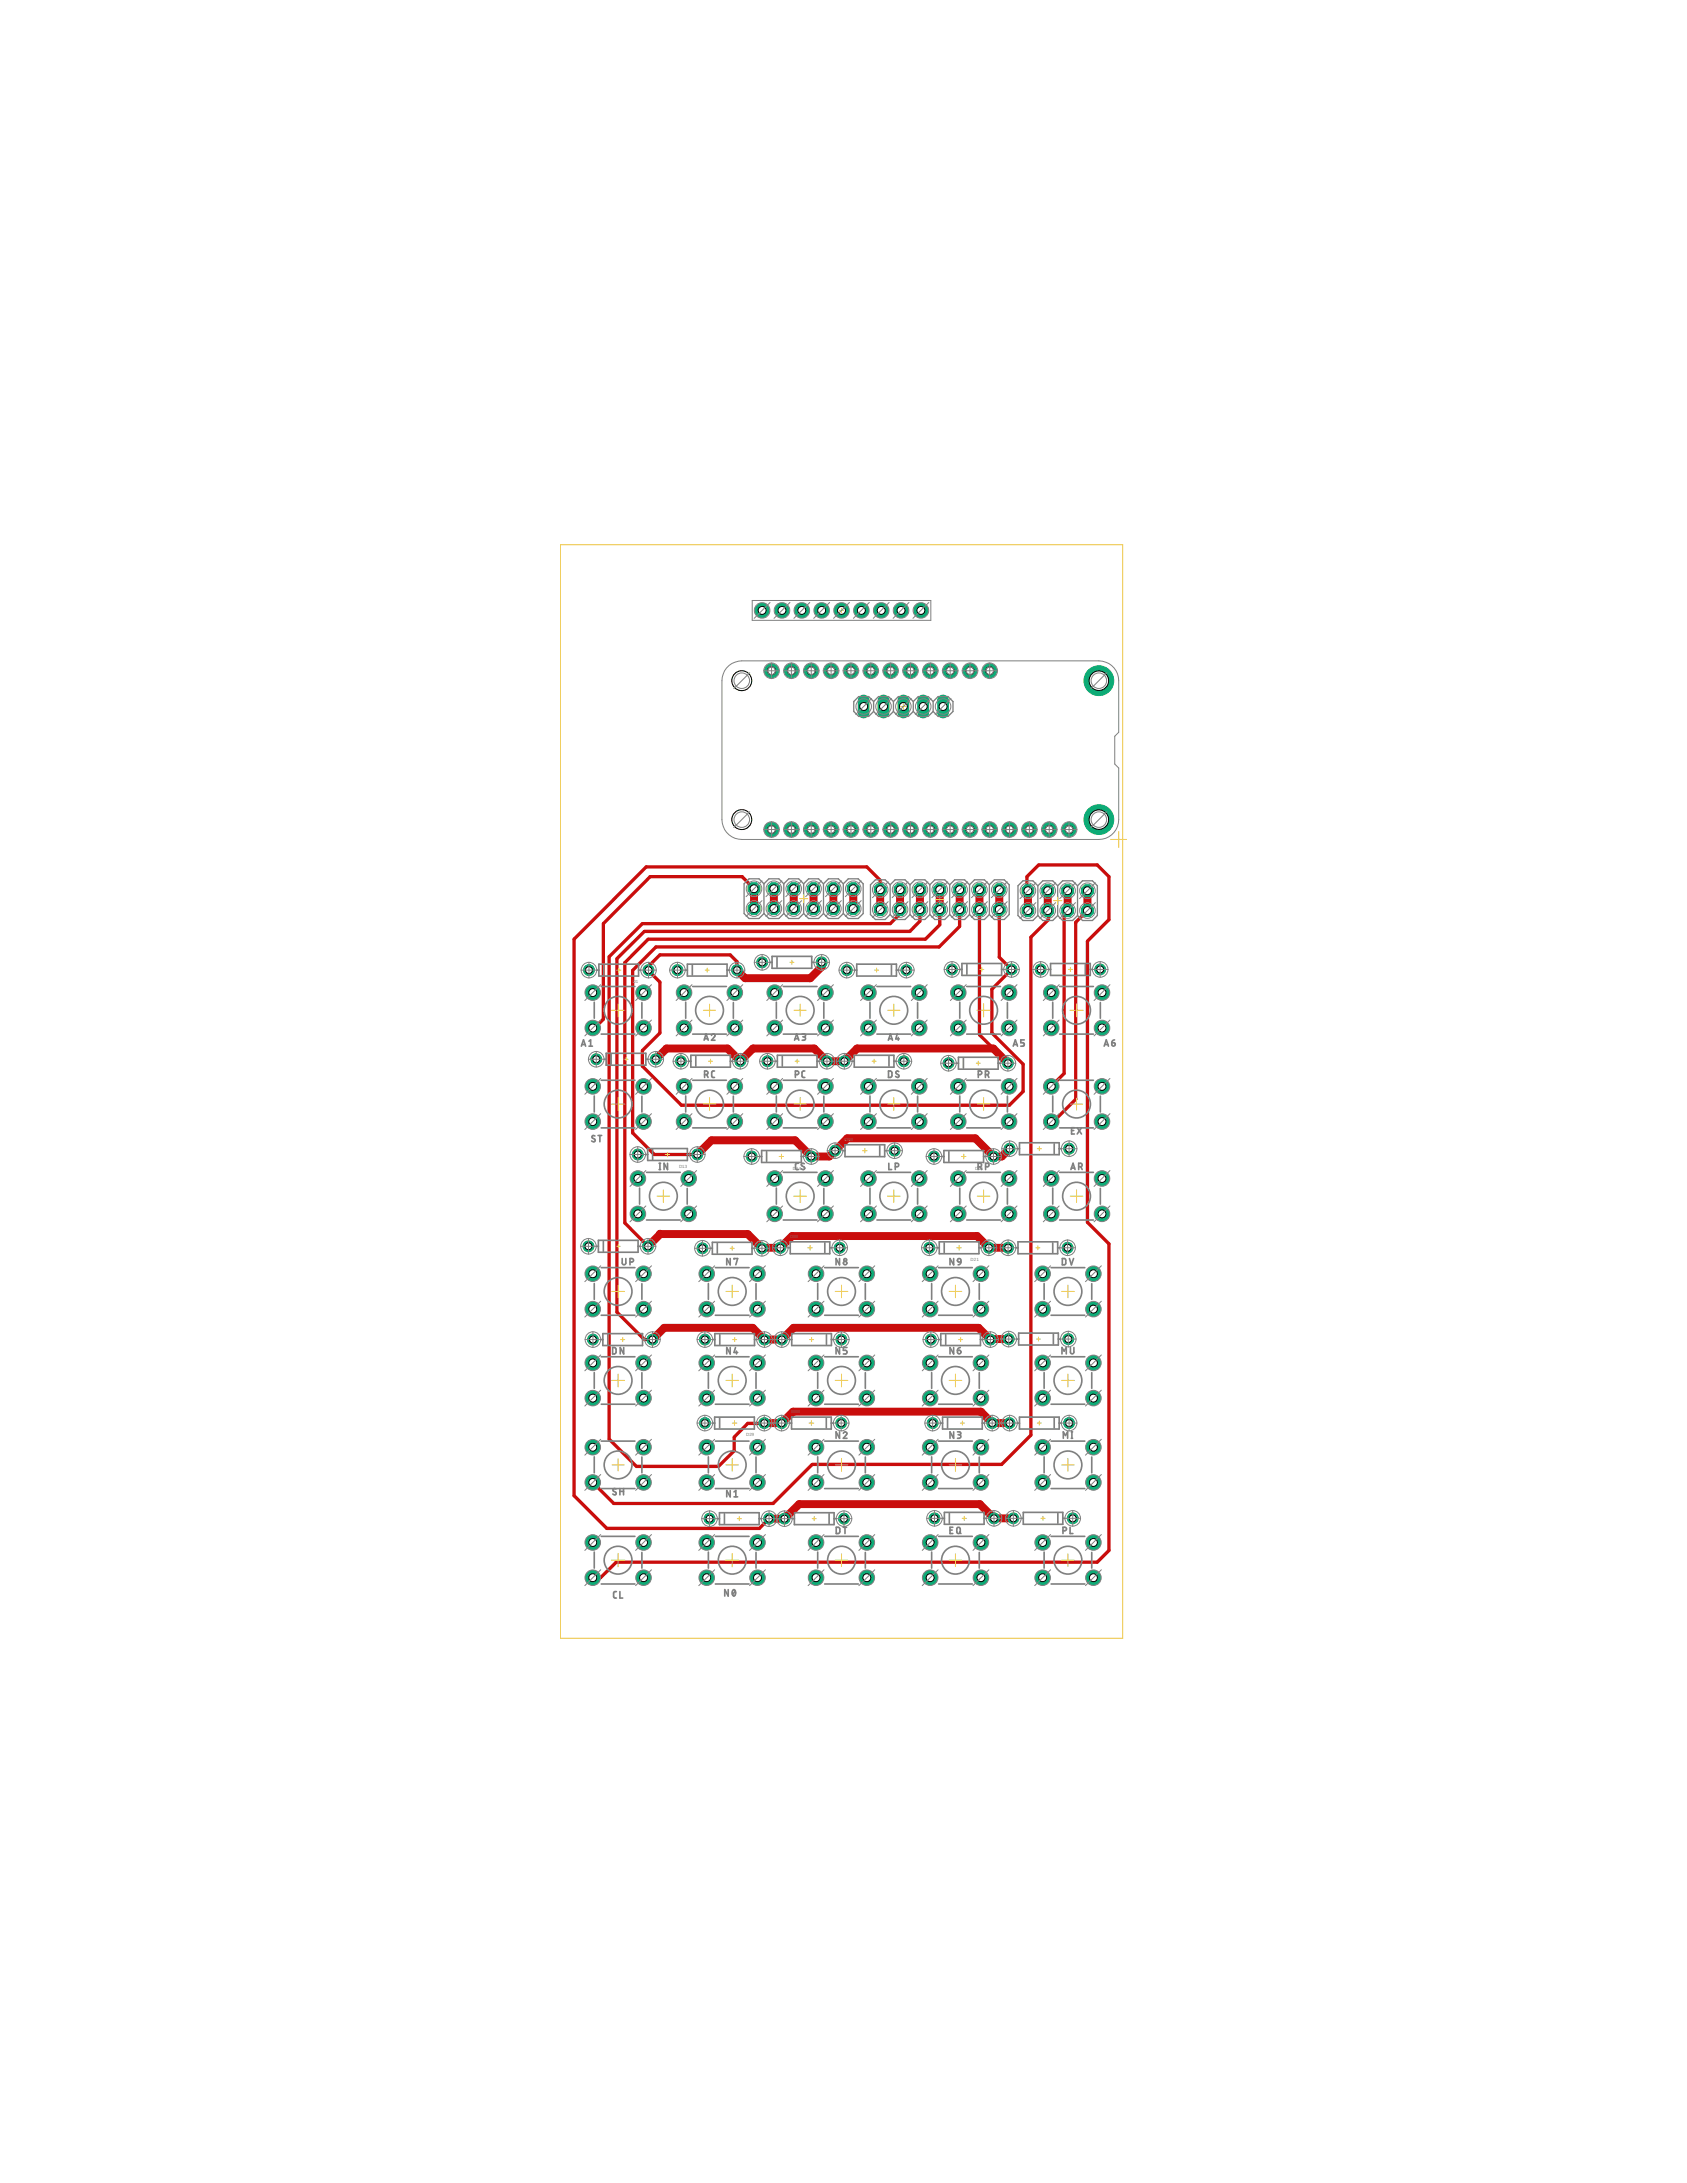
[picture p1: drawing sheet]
<svg xmlns="http://www.w3.org/2000/svg" width="216mm" height="279mm" viewBox="0 0 216 279" stroke-linecap="round" stroke-linejoin="round" font-family="sans-serif">
<defs><g id="words">
<g font-size=".6" fill="#808080">
<text x="81" y="125.8">D1</text>
<text x="86.9" y="149.4">D13</text>
<text x="101.5" y="149.7">D14</text>
<text x="108.1" y="146">D16</text>
<text x="124.8" y="149.7">D15</text>
<text x="101.1" y="158.4">D20</text>
<text x="124.2" y="161.4">D21</text>
<text x="95.5" y="183.8">D29</text>
<text x="101.3" y="180.9">D30</text>
</g>
</g></defs>
<path d="M142.2 107.4h2M143.2 106.4v2.1" fill="none" stroke="#afd134" stroke-width=".13"/>
<path d="M93 85.5a2.52 2.52 0 0 1 1.9-.9h45.7a2.54 2.54 0 0 1 2.6 2.5v6.6l-.5 .5v3.6l.5 .5v6.6a2.54 2.54 0 0 1-2.6 2.5h-45.7a2.54 2.54 0 0 1-2.5-2.5v-17.8a2.8 2.8 0 0 1 .6-1.6z" fill="none" stroke="#808080" stroke-width=".13"/>
<g fill="none" stroke="#c90d0c" stroke-width="1">
<path d="M96.5 113.7v2.6M99 113.7v2.6M101.6 113.7v2.5M104.1 113.7v2.6M106.7 113.7v2.6M109.2 113.7v2.6M112.6 113.9v2.5M115.2 113.9v2.5M117.7 113.9v2.5M120.3 113.9v2.5M122.8 113.9v2.5M125.3 113.9v2.5"/>
<path d="M127.9 113.9v2.5M131.4 113.9l.2 .1v2.5M134.1 114v2.5l.1 .1M136.6 114v2.5M139.2 114v2.5M83.9 135.6l1.4-1.4h7.8l1.6 1.6 1.7-1.6h7.8l1.6 1.6h2.3l1.6-1.6h17.4l1.9 1.9M105.2 123.2v.5l-1.5 1.5h-8.3l-1.1-1M84.5 157.9h.1M84.5 157.9h11.2l1.8 1.9 2.4-.1 1.5-1.5h23.7l1.5 1.5h2.4M84.5 157.9l-1.6 1.6M129.2 147l-1 1h-1.1l-2.3-2.3h-16.4l-2.3 2.3h-2.3l-2.1-2.1h-10.6l-1.9 1.9M129.1 171.4h-2.4l-1.5-1.5h-23.6l-1.5 1.5h-2.3l-1.5-1.5h-11.3l-1.5 1.5"/>
<path d="M129.2 182.1h-2.2l-1.5-1.4h-24l-1.5 1.4-2.2 .1M129.7 194.3h-2.5l-1.8-1.8h-23.1l-1.9 1.9h-2"/>
</g>
<g fill="none" stroke="#c90d0c" stroke-width=".42">
<path d="M96.5 113.7l-1.5-1.5h-11.8l-6 6v12.3l-1.1 1.1h-.2M101.6 116.2v.1M112.6 113.9v-1.2l-1.7-1.7h-28.2l-9.2 9.2v71.2l4.2 4.2h19.5l1.2-1.2M115.2 116.4v.5l-1.3 1.3h-31.7l-4.2 4.2v61.8l3.4 3.5h10.5l2.1-2v-1.8l1.7-1.7h2.1M117.7 116.4v1.5l-1.3 1.3h-33.9l-3.5 3.5v45.2l3.5 3.5h1M120.3 116.4v2l-1.9 1.8h-35.4l-3 3v33.3l2.9 3M122.8 116.4v2.2l-2.6 2.6h-36.3l-2.9 3v20.8l2.7 2.8h5.5M125.3 116.4v16l1.8 1.8M127.9 116.4v6.1l1.6 1.6-2.6 2.5v5.6l4 4v3.5l-1.7 1.8h-42l-5-5v-2l2.3-2.3v-6.5l-1.5-1.5v-.5l1.5-1.5h9l.8 .9v1.1M131.4 113.9v-1.7l1.5-1.5h7.5l1.5 1.5v5.5l-2.7 2.8v35.9l2.7 2.8v39.2l-1.5 1.5h-61.5l-2 2h-1M134.2 116.6v1.1l-2.3 2.3v63.7l-3.7 3.7h-24.3l-4.9 5h-20.5l-2.6-2.7M136.6 116.5l-.4 .5v20.4l-1.7 1.6"/>
<path d="M139.2 116.5l-1.5 1.5v22.7l-2.9 2.9h-.3"/>
</g>
<circle cx="75.9" cy="127" r=".93" fill="#0dab76" stroke="#0dab76" stroke-width=".13"/>
<circle cx="75.9" cy="127" r=".51" fill="#fff" stroke="#000" stroke-width=".13"/>
<circle cx="82.4" cy="127" r=".93" fill="#0dab76" stroke="#0dab76" stroke-width=".13"/>
<circle cx="82.4" cy="127" r=".51" fill="#fff" stroke="#000" stroke-width=".13"/>
<circle cx="75.9" cy="131.6" r=".93" fill="#0dab76" stroke="#0dab76" stroke-width=".13"/>
<circle cx="75.9" cy="131.6" r=".51" fill="#fff" stroke="#000" stroke-width=".13"/>
<circle cx="82.4" cy="131.6" r=".93" fill="#0dab76" stroke="#0dab76" stroke-width=".13"/>
<circle cx="82.4" cy="131.6" r=".51" fill="#fff" stroke="#000" stroke-width=".13"/>
<circle cx="87.5" cy="127" r=".93" fill="#0dab76" stroke="#0dab76" stroke-width=".13"/>
<circle cx="87.5" cy="127" r=".51" fill="#fff" stroke="#000" stroke-width=".13"/>
<circle cx="94" cy="127" r=".93" fill="#0dab76" stroke="#0dab76" stroke-width=".13"/>
<circle cx="94" cy="127" r=".51" fill="#fff" stroke="#000" stroke-width=".13"/>
<circle cx="87.5" cy="131.6" r=".93" fill="#0dab76" stroke="#0dab76" stroke-width=".13"/>
<circle cx="87.5" cy="131.6" r=".51" fill="#fff" stroke="#000" stroke-width=".13"/>
<circle cx="94" cy="131.6" r=".93" fill="#0dab76" stroke="#0dab76" stroke-width=".13"/>
<circle cx="94" cy="131.6" r=".51" fill="#fff" stroke="#000" stroke-width=".13"/>
<circle cx="99.1" cy="127" r=".93" fill="#0dab76" stroke="#0dab76" stroke-width=".13"/>
<circle cx="99.1" cy="127" r=".51" fill="#fff" stroke="#000" stroke-width=".13"/>
<circle cx="105.6" cy="127" r=".93" fill="#0dab76" stroke="#0dab76" stroke-width=".13"/>
<circle cx="105.6" cy="127" r=".51" fill="#fff" stroke="#000" stroke-width=".13"/>
<circle cx="99.1" cy="131.6" r=".93" fill="#0dab76" stroke="#0dab76" stroke-width=".13"/>
<circle cx="99.1" cy="131.6" r=".51" fill="#fff" stroke="#000" stroke-width=".13"/>
<circle cx="105.6" cy="131.6" r=".93" fill="#0dab76" stroke="#0dab76" stroke-width=".13"/>
<circle cx="105.6" cy="131.6" r=".51" fill="#fff" stroke="#000" stroke-width=".13"/>
<circle cx="111.1" cy="127" r=".93" fill="#0dab76" stroke="#0dab76" stroke-width=".13"/>
<circle cx="111.1" cy="127" r=".51" fill="#fff" stroke="#000" stroke-width=".13"/>
<circle cx="117.6" cy="127" r=".93" fill="#0dab76" stroke="#0dab76" stroke-width=".13"/>
<circle cx="117.6" cy="127" r=".51" fill="#fff" stroke="#000" stroke-width=".13"/>
<circle cx="111.1" cy="131.6" r=".93" fill="#0dab76" stroke="#0dab76" stroke-width=".13"/>
<circle cx="111.1" cy="131.6" r=".51" fill="#fff" stroke="#000" stroke-width=".13"/>
<circle cx="117.6" cy="131.6" r=".93" fill="#0dab76" stroke="#0dab76" stroke-width=".13"/>
<circle cx="117.6" cy="131.6" r=".51" fill="#fff" stroke="#000" stroke-width=".13"/>
<circle cx="122.6" cy="127" r=".93" fill="#0dab76" stroke="#0dab76" stroke-width=".13"/>
<circle cx="122.6" cy="127" r=".51" fill="#fff" stroke="#000" stroke-width=".13"/>
<circle cx="129.1" cy="127" r=".93" fill="#0dab76" stroke="#0dab76" stroke-width=".13"/>
<circle cx="129.1" cy="127" r=".51" fill="#fff" stroke="#000" stroke-width=".13"/>
<circle cx="122.6" cy="131.6" r=".93" fill="#0dab76" stroke="#0dab76" stroke-width=".13"/>
<circle cx="122.6" cy="131.6" r=".51" fill="#fff" stroke="#000" stroke-width=".13"/>
<circle cx="129.1" cy="131.6" r=".93" fill="#0dab76" stroke="#0dab76" stroke-width=".13"/>
<circle cx="129.1" cy="131.6" r=".51" fill="#fff" stroke="#000" stroke-width=".13"/>
<circle cx="134.5" cy="127" r=".93" fill="#0dab76" stroke="#0dab76" stroke-width=".13"/>
<circle cx="134.5" cy="127" r=".51" fill="#fff" stroke="#000" stroke-width=".13"/>
<circle cx="141" cy="127" r=".93" fill="#0dab76" stroke="#0dab76" stroke-width=".13"/>
<circle cx="141" cy="127" r=".51" fill="#fff" stroke="#000" stroke-width=".13"/>
<circle cx="134.5" cy="131.6" r=".93" fill="#0dab76" stroke="#0dab76" stroke-width=".13"/>
<circle cx="134.5" cy="131.6" r=".51" fill="#fff" stroke="#000" stroke-width=".13"/>
<circle cx="141" cy="131.6" r=".93" fill="#0dab76" stroke="#0dab76" stroke-width=".13"/>
<circle cx="141" cy="131.6" r=".51" fill="#fff" stroke="#000" stroke-width=".13"/>
<circle cx="134.5" cy="150.8" r=".93" fill="#0dab76" stroke="#0dab76" stroke-width=".13"/>
<circle cx="134.5" cy="150.8" r=".51" fill="#fff" stroke="#000" stroke-width=".13"/>
<circle cx="141" cy="150.8" r=".93" fill="#0dab76" stroke="#0dab76" stroke-width=".13"/>
<circle cx="141" cy="150.8" r=".51" fill="#fff" stroke="#000" stroke-width=".13"/>
<circle cx="134.5" cy="155.4" r=".93" fill="#0dab76" stroke="#0dab76" stroke-width=".13"/>
<circle cx="134.5" cy="155.4" r=".51" fill="#fff" stroke="#000" stroke-width=".13"/>
<circle cx="141" cy="155.4" r=".93" fill="#0dab76" stroke="#0dab76" stroke-width=".13"/>
<circle cx="141" cy="155.4" r=".51" fill="#fff" stroke="#000" stroke-width=".13"/>
<circle cx="75.9" cy="197.4" r=".93" fill="#0dab76" stroke="#0dab76" stroke-width=".13"/>
<circle cx="75.9" cy="197.4" r=".51" fill="#fff" stroke="#000" stroke-width=".13"/>
<circle cx="82.4" cy="197.4" r=".93" fill="#0dab76" stroke="#0dab76" stroke-width=".13"/>
<circle cx="82.4" cy="197.4" r=".51" fill="#fff" stroke="#000" stroke-width=".13"/>
<circle cx="75.9" cy="201.9" r=".93" fill="#0dab76" stroke="#0dab76" stroke-width=".13"/>
<circle cx="75.9" cy="201.9" r=".51" fill="#fff" stroke="#000" stroke-width=".13"/>
<circle cx="82.4" cy="201.9" r=".93" fill="#0dab76" stroke="#0dab76" stroke-width=".13"/>
<circle cx="82.4" cy="201.9" r=".51" fill="#fff" stroke="#000" stroke-width=".13"/>
<circle cx="99.1" cy="150.8" r=".93" fill="#0dab76" stroke="#0dab76" stroke-width=".13"/>
<circle cx="99.1" cy="150.8" r=".51" fill="#fff" stroke="#000" stroke-width=".13"/>
<circle cx="105.6" cy="150.8" r=".93" fill="#0dab76" stroke="#0dab76" stroke-width=".13"/>
<circle cx="105.6" cy="150.8" r=".51" fill="#fff" stroke="#000" stroke-width=".13"/>
<circle cx="99.1" cy="155.4" r=".93" fill="#0dab76" stroke="#0dab76" stroke-width=".13"/>
<circle cx="99.1" cy="155.4" r=".51" fill="#fff" stroke="#000" stroke-width=".13"/>
<circle cx="105.6" cy="155.4" r=".93" fill="#0dab76" stroke="#0dab76" stroke-width=".13"/>
<circle cx="105.6" cy="155.4" r=".51" fill="#fff" stroke="#000" stroke-width=".13"/>
<circle cx="83" cy="124.2" r=".7" fill="#0dab76" stroke="#0dab76" stroke-width=".13"/>
<circle cx="83" cy="124.2" r=".44" fill="#fff" stroke="#000" stroke-width=".13"/>
<circle cx="75.4" cy="124.2" r=".7" fill="#0dab76" stroke="#0dab76" stroke-width=".13"/>
<circle cx="75.4" cy="124.2" r=".44" fill="#fff" stroke="#000" stroke-width=".13"/>
<circle cx="108.1" cy="135.8" r=".7" fill="#0dab76" stroke="#0dab76" stroke-width=".13"/>
<circle cx="108.1" cy="135.8" r=".44" fill="#fff" stroke="#000" stroke-width=".13"/>
<circle cx="115.7" cy="135.8" r=".7" fill="#0dab76" stroke="#0dab76" stroke-width=".13"/>
<circle cx="115.7" cy="135.8" r=".44" fill="#fff" stroke="#000" stroke-width=".13"/>
<circle cx="129" cy="136.1" r=".7" fill="#0dab76" stroke="#0dab76" stroke-width=".13"/>
<circle cx="129" cy="136.1" r=".44" fill="#fff" stroke="#000" stroke-width=".13"/>
<circle cx="121.4" cy="136.1" r=".7" fill="#0dab76" stroke="#0dab76" stroke-width=".13"/>
<circle cx="121.4" cy="136.1" r=".44" fill="#fff" stroke="#000" stroke-width=".13"/>
<circle cx="89.2" cy="147.8" r=".7" fill="#0dab76" stroke="#0dab76" stroke-width=".13"/>
<circle cx="89.2" cy="147.8" r=".44" fill="#fff" stroke="#000" stroke-width=".13"/>
<circle cx="81.6" cy="147.8" r=".7" fill="#0dab76" stroke="#0dab76" stroke-width=".13"/>
<circle cx="81.6" cy="147.8" r=".44" fill="#fff" stroke="#000" stroke-width=".13"/>
<circle cx="103.8" cy="148" r=".7" fill="#0dab76" stroke="#0dab76" stroke-width=".13"/>
<circle cx="103.8" cy="148" r=".44" fill="#fff" stroke="#000" stroke-width=".13"/>
<circle cx="96.2" cy="148" r=".7" fill="#0dab76" stroke="#0dab76" stroke-width=".13"/>
<circle cx="96.2" cy="148" r=".44" fill="#fff" stroke="#000" stroke-width=".13"/>
<circle cx="127.1" cy="148" r=".7" fill="#0dab76" stroke="#0dab76" stroke-width=".13"/>
<circle cx="127.1" cy="148" r=".44" fill="#fff" stroke="#000" stroke-width=".13"/>
<circle cx="119.5" cy="148" r=".7" fill="#0dab76" stroke="#0dab76" stroke-width=".13"/>
<circle cx="119.5" cy="148" r=".44" fill="#fff" stroke="#000" stroke-width=".13"/>
<circle cx="106.9" cy="147.3" r=".7" fill="#0dab76" stroke="#0dab76" stroke-width=".13"/>
<circle cx="106.9" cy="147.3" r=".44" fill="#fff" stroke="#000" stroke-width=".13"/>
<circle cx="114.5" cy="147.3" r=".7" fill="#0dab76" stroke="#0dab76" stroke-width=".13"/>
<circle cx="114.5" cy="147.3" r=".44" fill="#fff" stroke="#000" stroke-width=".13"/>
<circle cx="129.2" cy="147" r=".7" fill="#0dab76" stroke="#0dab76" stroke-width=".13"/>
<circle cx="129.2" cy="147" r=".44" fill="#fff" stroke="#000" stroke-width=".13"/>
<circle cx="136.8" cy="147" r=".7" fill="#0dab76" stroke="#0dab76" stroke-width=".13"/>
<circle cx="136.8" cy="147" r=".44" fill="#fff" stroke="#000" stroke-width=".13"/>
<circle cx="82.9" cy="159.5" r=".7" fill="#0dab76" stroke="#0dab76" stroke-width=".13"/>
<circle cx="82.9" cy="159.5" r=".44" fill="#fff" stroke="#000" stroke-width=".13"/>
<circle cx="75.3" cy="159.5" r=".7" fill="#0dab76" stroke="#0dab76" stroke-width=".13"/>
<circle cx="75.3" cy="159.5" r=".44" fill="#fff" stroke="#000" stroke-width=".13"/>
<circle cx="97.5" cy="159.8" r=".7" fill="#0dab76" stroke="#0dab76" stroke-width=".13"/>
<circle cx="97.5" cy="159.8" r=".44" fill="#fff" stroke="#000" stroke-width=".13"/>
<circle cx="89.9" cy="159.8" r=".7" fill="#0dab76" stroke="#0dab76" stroke-width=".13"/>
<circle cx="89.9" cy="159.8" r=".44" fill="#fff" stroke="#000" stroke-width=".13"/>
<circle cx="94.3" cy="124.2" r=".7" fill="#0dab76" stroke="#0dab76" stroke-width=".13"/>
<circle cx="94.3" cy="124.2" r=".44" fill="#fff" stroke="#000" stroke-width=".13"/>
<circle cx="86.7" cy="124.2" r=".7" fill="#0dab76" stroke="#0dab76" stroke-width=".13"/>
<circle cx="86.7" cy="124.2" r=".44" fill="#fff" stroke="#000" stroke-width=".13"/>
<circle cx="99.9" cy="159.7" r=".7" fill="#0dab76" stroke="#0dab76" stroke-width=".13"/>
<circle cx="99.9" cy="159.7" r=".44" fill="#fff" stroke="#000" stroke-width=".13"/>
<circle cx="107.5" cy="159.7" r=".7" fill="#0dab76" stroke="#0dab76" stroke-width=".13"/>
<circle cx="107.5" cy="159.7" r=".44" fill="#fff" stroke="#000" stroke-width=".13"/>
<circle cx="126.6" cy="159.7" r=".7" fill="#0dab76" stroke="#0dab76" stroke-width=".13"/>
<circle cx="126.6" cy="159.7" r=".44" fill="#fff" stroke="#000" stroke-width=".13"/>
<circle cx="118.9" cy="159.7" r=".7" fill="#0dab76" stroke="#0dab76" stroke-width=".13"/>
<circle cx="118.9" cy="159.7" r=".44" fill="#fff" stroke="#000" stroke-width=".13"/>
<circle cx="129" cy="159.7" r=".7" fill="#0dab76" stroke="#0dab76" stroke-width=".13"/>
<circle cx="129" cy="159.7" r=".44" fill="#fff" stroke="#000" stroke-width=".13"/>
<circle cx="136.6" cy="159.7" r=".7" fill="#0dab76" stroke="#0dab76" stroke-width=".13"/>
<circle cx="136.6" cy="159.7" r=".44" fill="#fff" stroke="#000" stroke-width=".13"/>
<circle cx="83.5" cy="171.5" r=".7" fill="#0dab76" stroke="#0dab76" stroke-width=".13"/>
<circle cx="83.5" cy="171.4" r=".44" fill="#fff" stroke="#000" stroke-width=".13"/>
<circle cx="75.9" cy="171.5" r=".7" fill="#0dab76" stroke="#0dab76" stroke-width=".13"/>
<circle cx="75.9" cy="171.4" r=".44" fill="#fff" stroke="#000" stroke-width=".13"/>
<circle cx="97.8" cy="171.5" r=".7" fill="#0dab76" stroke="#0dab76" stroke-width=".13"/>
<circle cx="97.8" cy="171.4" r=".44" fill="#fff" stroke="#000" stroke-width=".13"/>
<circle cx="90.2" cy="171.5" r=".7" fill="#0dab76" stroke="#0dab76" stroke-width=".13"/>
<circle cx="90.2" cy="171.4" r=".44" fill="#fff" stroke="#000" stroke-width=".13"/>
<circle cx="100.1" cy="171.5" r=".7" fill="#0dab76" stroke="#0dab76" stroke-width=".13"/>
<circle cx="100.1" cy="171.4" r=".44" fill="#fff" stroke="#000" stroke-width=".13"/>
<circle cx="107.7" cy="171.5" r=".7" fill="#0dab76" stroke="#0dab76" stroke-width=".13"/>
<circle cx="107.7" cy="171.4" r=".44" fill="#fff" stroke="#000" stroke-width=".13"/>
<circle cx="126.7" cy="171.5" r=".7" fill="#0dab76" stroke="#0dab76" stroke-width=".13"/>
<circle cx="126.7" cy="171.4" r=".44" fill="#fff" stroke="#000" stroke-width=".13"/>
<circle cx="119.1" cy="171.5" r=".7" fill="#0dab76" stroke="#0dab76" stroke-width=".13"/>
<circle cx="119.1" cy="171.4" r=".44" fill="#fff" stroke="#000" stroke-width=".13"/>
<circle cx="129.1" cy="171.4" r=".7" fill="#0dab76" stroke="#0dab76" stroke-width=".13"/>
<circle cx="129.1" cy="171.4" r=".44" fill="#fff" stroke="#000" stroke-width=".13"/>
<circle cx="136.7" cy="171.4" r=".7" fill="#0dab76" stroke="#0dab76" stroke-width=".13"/>
<circle cx="136.7" cy="171.4" r=".44" fill="#fff" stroke="#000" stroke-width=".13"/>
<circle cx="97.8" cy="182.1" r=".7" fill="#0dab76" stroke="#0dab76" stroke-width=".13"/>
<circle cx="97.8" cy="182.1" r=".44" fill="#fff" stroke="#000" stroke-width=".13"/>
<circle cx="90.2" cy="182.1" r=".7" fill="#0dab76" stroke="#0dab76" stroke-width=".13"/>
<circle cx="90.2" cy="182.1" r=".44" fill="#fff" stroke="#000" stroke-width=".13"/>
<circle cx="105.2" cy="123.2" r=".7" fill="#0dab76" stroke="#0dab76" stroke-width=".13"/>
<circle cx="105.2" cy="123.2" r=".44" fill="#fff" stroke="#000" stroke-width=".13"/>
<circle cx="97.5" cy="123.2" r=".7" fill="#0dab76" stroke="#0dab76" stroke-width=".13"/>
<circle cx="97.5" cy="123.2" r=".44" fill="#fff" stroke="#000" stroke-width=".13"/>
<circle cx="100" cy="182.1" r=".7" fill="#0dab76" stroke="#0dab76" stroke-width=".13"/>
<circle cx="100" cy="182.1" r=".44" fill="#fff" stroke="#000" stroke-width=".13"/>
<circle cx="107.7" cy="182.1" r=".7" fill="#0dab76" stroke="#0dab76" stroke-width=".13"/>
<circle cx="107.7" cy="182.1" r=".44" fill="#fff" stroke="#000" stroke-width=".13"/>
<circle cx="127" cy="182.1" r=".7" fill="#0dab76" stroke="#0dab76" stroke-width=".13"/>
<circle cx="127" cy="182.1" r=".44" fill="#fff" stroke="#000" stroke-width=".13"/>
<circle cx="119.4" cy="182.1" r=".7" fill="#0dab76" stroke="#0dab76" stroke-width=".13"/>
<circle cx="119.4" cy="182.1" r=".44" fill="#fff" stroke="#000" stroke-width=".13"/>
<circle cx="129.2" cy="182.1" r=".7" fill="#0dab76" stroke="#0dab76" stroke-width=".13"/>
<circle cx="129.2" cy="182.1" r=".44" fill="#fff" stroke="#000" stroke-width=".13"/>
<circle cx="136.8" cy="182.1" r=".7" fill="#0dab76" stroke="#0dab76" stroke-width=".13"/>
<circle cx="136.8" cy="182.1" r=".44" fill="#fff" stroke="#000" stroke-width=".13"/>
<circle cx="98.4" cy="194.4" r=".7" fill="#0dab76" stroke="#0dab76" stroke-width=".13"/>
<circle cx="98.4" cy="194.4" r=".44" fill="#fff" stroke="#000" stroke-width=".13"/>
<circle cx="90.8" cy="194.4" r=".7" fill="#0dab76" stroke="#0dab76" stroke-width=".13"/>
<circle cx="90.8" cy="194.4" r=".44" fill="#fff" stroke="#000" stroke-width=".13"/>
<circle cx="100.4" cy="194.4" r=".7" fill="#0dab76" stroke="#0dab76" stroke-width=".13"/>
<circle cx="100.4" cy="194.4" r=".44" fill="#fff" stroke="#000" stroke-width=".13"/>
<circle cx="108" cy="194.4" r=".7" fill="#0dab76" stroke="#0dab76" stroke-width=".13"/>
<circle cx="108" cy="194.4" r=".44" fill="#fff" stroke="#000" stroke-width=".13"/>
<circle cx="127.2" cy="194.3" r=".7" fill="#0dab76" stroke="#0dab76" stroke-width=".13"/>
<circle cx="127.2" cy="194.3" r=".44" fill="#fff" stroke="#000" stroke-width=".13"/>
<circle cx="119.6" cy="194.3" r=".7" fill="#0dab76" stroke="#0dab76" stroke-width=".13"/>
<circle cx="119.6" cy="194.3" r=".44" fill="#fff" stroke="#000" stroke-width=".13"/>
<circle cx="129.7" cy="194.3" r=".7" fill="#0dab76" stroke="#0dab76" stroke-width=".13"/>
<circle cx="129.7" cy="194.3" r=".44" fill="#fff" stroke="#000" stroke-width=".13"/>
<circle cx="137.3" cy="194.3" r=".7" fill="#0dab76" stroke="#0dab76" stroke-width=".13"/>
<circle cx="137.3" cy="194.3" r=".44" fill="#fff" stroke="#000" stroke-width=".13"/>
<circle cx="108.4" cy="124.2" r=".7" fill="#0dab76" stroke="#0dab76" stroke-width=".13"/>
<circle cx="108.4" cy="124.2" r=".44" fill="#fff" stroke="#000" stroke-width=".13"/>
<circle cx="116" cy="124.2" r=".7" fill="#0dab76" stroke="#0dab76" stroke-width=".13"/>
<circle cx="116" cy="124.2" r=".44" fill="#fff" stroke="#000" stroke-width=".13"/>
<circle cx="129.5" cy="124.1" r=".7" fill="#0dab76" stroke="#0dab76" stroke-width=".13"/>
<circle cx="129.5" cy="124.1" r=".44" fill="#fff" stroke="#000" stroke-width=".13"/>
<circle cx="121.8" cy="124.1" r=".7" fill="#0dab76" stroke="#0dab76" stroke-width=".13"/>
<circle cx="121.8" cy="124.1" r=".44" fill="#fff" stroke="#000" stroke-width=".13"/>
<circle cx="133.2" cy="124.1" r=".7" fill="#0dab76" stroke="#0dab76" stroke-width=".13"/>
<circle cx="133.2" cy="124.1" r=".44" fill="#fff" stroke="#000" stroke-width=".13"/>
<circle cx="140.8" cy="124.1" r=".7" fill="#0dab76" stroke="#0dab76" stroke-width=".13"/>
<circle cx="140.8" cy="124.1" r=".44" fill="#fff" stroke="#000" stroke-width=".13"/>
<circle cx="83.9" cy="135.6" r=".7" fill="#0dab76" stroke="#0dab76" stroke-width=".13"/>
<circle cx="83.9" cy="135.6" r=".44" fill="#fff" stroke="#000" stroke-width=".13"/>
<circle cx="76.3" cy="135.6" r=".7" fill="#0dab76" stroke="#0dab76" stroke-width=".13"/>
<circle cx="76.3" cy="135.6" r=".44" fill="#fff" stroke="#000" stroke-width=".13"/>
<circle cx="94.7" cy="135.8" r=".7" fill="#0dab76" stroke="#0dab76" stroke-width=".13"/>
<circle cx="94.7" cy="135.8" r=".44" fill="#fff" stroke="#000" stroke-width=".13"/>
<circle cx="87.1" cy="135.8" r=".7" fill="#0dab76" stroke="#0dab76" stroke-width=".13"/>
<circle cx="87.1" cy="135.8" r=".44" fill="#fff" stroke="#000" stroke-width=".13"/>
<circle cx="105.8" cy="135.8" r=".7" fill="#0dab76" stroke="#0dab76" stroke-width=".13"/>
<circle cx="105.8" cy="135.8" r=".44" fill="#fff" stroke="#000" stroke-width=".13"/>
<circle cx="98.2" cy="135.8" r=".7" fill="#0dab76" stroke="#0dab76" stroke-width=".13"/>
<circle cx="98.2" cy="135.8" r=".44" fill="#fff" stroke="#000" stroke-width=".13"/>
<circle cx="75.9" cy="174.4" r=".93" fill="#0dab76" stroke="#0dab76" stroke-width=".13"/>
<circle cx="75.9" cy="174.4" r=".51" fill="#fff" stroke="#000" stroke-width=".13"/>
<circle cx="82.4" cy="174.4" r=".93" fill="#0dab76" stroke="#0dab76" stroke-width=".13"/>
<circle cx="82.4" cy="174.4" r=".51" fill="#fff" stroke="#000" stroke-width=".13"/>
<circle cx="75.9" cy="178.9" r=".93" fill="#0dab76" stroke="#0dab76" stroke-width=".13"/>
<circle cx="75.9" cy="178.9" r=".51" fill="#fff" stroke="#000" stroke-width=".13"/>
<circle cx="82.4" cy="178.9" r=".93" fill="#0dab76" stroke="#0dab76" stroke-width=".13"/>
<circle cx="82.4" cy="178.9" r=".51" fill="#fff" stroke="#000" stroke-width=".13"/>
<circle cx="111.1" cy="139" r=".93" fill="#0dab76" stroke="#0dab76" stroke-width=".13"/>
<circle cx="111.1" cy="139" r=".51" fill="#fff" stroke="#000" stroke-width=".13"/>
<circle cx="117.6" cy="139" r=".93" fill="#0dab76" stroke="#0dab76" stroke-width=".13"/>
<circle cx="117.6" cy="139" r=".51" fill="#fff" stroke="#000" stroke-width=".13"/>
<circle cx="111.1" cy="143.6" r=".93" fill="#0dab76" stroke="#0dab76" stroke-width=".13"/>
<circle cx="111.1" cy="143.6" r=".51" fill="#fff" stroke="#000" stroke-width=".13"/>
<circle cx="117.6" cy="143.6" r=".93" fill="#0dab76" stroke="#0dab76" stroke-width=".13"/>
<circle cx="117.6" cy="143.6" r=".51" fill="#fff" stroke="#000" stroke-width=".13"/>
<circle cx="104.4" cy="197.4" r=".93" fill="#0dab76" stroke="#0dab76" stroke-width=".13"/>
<circle cx="104.4" cy="197.4" r=".51" fill="#fff" stroke="#000" stroke-width=".13"/>
<circle cx="110.9" cy="197.4" r=".93" fill="#0dab76" stroke="#0dab76" stroke-width=".13"/>
<circle cx="110.9" cy="197.4" r=".51" fill="#fff" stroke="#000" stroke-width=".13"/>
<circle cx="104.4" cy="201.9" r=".93" fill="#0dab76" stroke="#0dab76" stroke-width=".13"/>
<circle cx="104.4" cy="201.9" r=".51" fill="#fff" stroke="#000" stroke-width=".13"/>
<circle cx="110.9" cy="201.9" r=".93" fill="#0dab76" stroke="#0dab76" stroke-width=".13"/>
<circle cx="110.9" cy="201.9" r=".51" fill="#fff" stroke="#000" stroke-width=".13"/>
<circle cx="133.4" cy="163" r=".93" fill="#0dab76" stroke="#0dab76" stroke-width=".13"/>
<circle cx="133.4" cy="163" r=".51" fill="#fff" stroke="#000" stroke-width=".13"/>
<circle cx="139.9" cy="163" r=".93" fill="#0dab76" stroke="#0dab76" stroke-width=".13"/>
<circle cx="139.9" cy="163" r=".51" fill="#fff" stroke="#000" stroke-width=".13"/>
<circle cx="133.4" cy="167.6" r=".93" fill="#0dab76" stroke="#0dab76" stroke-width=".13"/>
<circle cx="133.4" cy="167.6" r=".51" fill="#fff" stroke="#000" stroke-width=".13"/>
<circle cx="139.9" cy="167.6" r=".93" fill="#0dab76" stroke="#0dab76" stroke-width=".13"/>
<circle cx="139.9" cy="167.6" r=".51" fill="#fff" stroke="#000" stroke-width=".13"/>
<circle cx="119" cy="197.4" r=".93" fill="#0dab76" stroke="#0dab76" stroke-width=".13"/>
<circle cx="119" cy="197.4" r=".51" fill="#fff" stroke="#000" stroke-width=".13"/>
<circle cx="125.5" cy="197.4" r=".93" fill="#0dab76" stroke="#0dab76" stroke-width=".13"/>
<circle cx="125.5" cy="197.4" r=".51" fill="#fff" stroke="#000" stroke-width=".13"/>
<circle cx="119" cy="201.9" r=".93" fill="#0dab76" stroke="#0dab76" stroke-width=".13"/>
<circle cx="119" cy="201.9" r=".51" fill="#fff" stroke="#000" stroke-width=".13"/>
<circle cx="125.5" cy="201.9" r=".93" fill="#0dab76" stroke="#0dab76" stroke-width=".13"/>
<circle cx="125.5" cy="201.9" r=".51" fill="#fff" stroke="#000" stroke-width=".13"/>
<circle cx="134.5" cy="139" r=".93" fill="#0dab76" stroke="#0dab76" stroke-width=".13"/>
<circle cx="134.5" cy="139" r=".51" fill="#fff" stroke="#000" stroke-width=".13"/>
<circle cx="141" cy="139" r=".93" fill="#0dab76" stroke="#0dab76" stroke-width=".13"/>
<circle cx="141" cy="139" r=".51" fill="#fff" stroke="#000" stroke-width=".13"/>
<circle cx="134.5" cy="143.6" r=".93" fill="#0dab76" stroke="#0dab76" stroke-width=".13"/>
<circle cx="134.5" cy="143.6" r=".51" fill="#fff" stroke="#000" stroke-width=".13"/>
<circle cx="141" cy="143.6" r=".93" fill="#0dab76" stroke="#0dab76" stroke-width=".13"/>
<circle cx="141" cy="143.6" r=".51" fill="#fff" stroke="#000" stroke-width=".13"/>
<circle cx="81.6" cy="150.8" r=".93" fill="#0dab76" stroke="#0dab76" stroke-width=".13"/>
<circle cx="81.6" cy="150.8" r=".51" fill="#fff" stroke="#000" stroke-width=".13"/>
<circle cx="88.1" cy="150.8" r=".93" fill="#0dab76" stroke="#0dab76" stroke-width=".13"/>
<circle cx="88.1" cy="150.8" r=".51" fill="#fff" stroke="#000" stroke-width=".13"/>
<circle cx="81.6" cy="155.4" r=".93" fill="#0dab76" stroke="#0dab76" stroke-width=".13"/>
<circle cx="81.6" cy="155.4" r=".51" fill="#fff" stroke="#000" stroke-width=".13"/>
<circle cx="88.1" cy="155.4" r=".93" fill="#0dab76" stroke="#0dab76" stroke-width=".13"/>
<circle cx="88.1" cy="155.4" r=".51" fill="#fff" stroke="#000" stroke-width=".13"/>
<circle cx="139.2" cy="114" r=".83" fill="#0dab76" stroke="#0dab76" stroke-width=".13"/>
<circle cx="139.2" cy="114" r=".51" fill="#fff" stroke="#000" stroke-width=".13"/>
<circle cx="139.2" cy="116.5" r=".83" fill="#0dab76" stroke="#0dab76" stroke-width=".13"/>
<circle cx="139.2" cy="116.5" r=".51" fill="#fff" stroke="#000" stroke-width=".13"/>
<circle cx="136.6" cy="114" r=".83" fill="#0dab76" stroke="#0dab76" stroke-width=".13"/>
<circle cx="136.6" cy="114" r=".51" fill="#fff" stroke="#000" stroke-width=".13"/>
<circle cx="136.6" cy="116.5" r=".83" fill="#0dab76" stroke="#0dab76" stroke-width=".13"/>
<circle cx="136.6" cy="116.5" r=".51" fill="#fff" stroke="#000" stroke-width=".13"/>
<circle cx="134.1" cy="114" r=".83" fill="#0dab76" stroke="#0dab76" stroke-width=".13"/>
<circle cx="134.1" cy="114" r=".51" fill="#fff" stroke="#000" stroke-width=".13"/>
<circle cx="134.1" cy="116.5" r=".83" fill="#0dab76" stroke="#0dab76" stroke-width=".13"/>
<circle cx="134.1" cy="116.5" r=".51" fill="#fff" stroke="#000" stroke-width=".13"/>
<circle cx="131.6" cy="114" r=".83" fill="#0dab76" stroke="#0dab76" stroke-width=".13"/>
<circle cx="131.6" cy="114" r=".51" fill="#fff" stroke="#000" stroke-width=".13"/>
<circle cx="131.6" cy="116.5" r=".83" fill="#0dab76" stroke="#0dab76" stroke-width=".13"/>
<circle cx="131.6" cy="116.5" r=".51" fill="#fff" stroke="#000" stroke-width=".13"/>
<circle cx="127.9" cy="113.9" r=".83" fill="#0dab76" stroke="#0dab76" stroke-width=".13"/>
<circle cx="127.9" cy="113.9" r=".51" fill="#fff" stroke="#000" stroke-width=".13"/>
<circle cx="127.9" cy="116.4" r=".83" fill="#0dab76" stroke="#0dab76" stroke-width=".13"/>
<circle cx="127.9" cy="116.4" r=".51" fill="#fff" stroke="#000" stroke-width=".13"/>
<circle cx="125.3" cy="113.9" r=".83" fill="#0dab76" stroke="#0dab76" stroke-width=".13"/>
<circle cx="125.3" cy="113.9" r=".51" fill="#fff" stroke="#000" stroke-width=".13"/>
<circle cx="125.3" cy="116.4" r=".83" fill="#0dab76" stroke="#0dab76" stroke-width=".13"/>
<circle cx="125.3" cy="116.4" r=".51" fill="#fff" stroke="#000" stroke-width=".13"/>
<circle cx="122.8" cy="113.9" r=".83" fill="#0dab76" stroke="#0dab76" stroke-width=".13"/>
<circle cx="122.8" cy="113.9" r=".51" fill="#fff" stroke="#000" stroke-width=".13"/>
<circle cx="122.8" cy="116.4" r=".83" fill="#0dab76" stroke="#0dab76" stroke-width=".13"/>
<circle cx="122.8" cy="116.4" r=".51" fill="#fff" stroke="#000" stroke-width=".13"/>
<circle cx="120.3" cy="113.9" r=".83" fill="#0dab76" stroke="#0dab76" stroke-width=".13"/>
<circle cx="120.3" cy="113.9" r=".51" fill="#fff" stroke="#000" stroke-width=".13"/>
<circle cx="120.3" cy="116.4" r=".83" fill="#0dab76" stroke="#0dab76" stroke-width=".13"/>
<circle cx="120.3" cy="116.4" r=".51" fill="#fff" stroke="#000" stroke-width=".13"/>
<circle cx="117.7" cy="113.9" r=".83" fill="#0dab76" stroke="#0dab76" stroke-width=".13"/>
<circle cx="117.7" cy="113.9" r=".51" fill="#fff" stroke="#000" stroke-width=".13"/>
<circle cx="117.7" cy="116.4" r=".83" fill="#0dab76" stroke="#0dab76" stroke-width=".13"/>
<circle cx="117.7" cy="116.4" r=".51" fill="#fff" stroke="#000" stroke-width=".13"/>
<circle cx="115.2" cy="113.9" r=".83" fill="#0dab76" stroke="#0dab76" stroke-width=".13"/>
<circle cx="115.2" cy="113.9" r=".51" fill="#fff" stroke="#000" stroke-width=".13"/>
<circle cx="115.2" cy="116.4" r=".83" fill="#0dab76" stroke="#0dab76" stroke-width=".13"/>
<circle cx="115.2" cy="116.4" r=".51" fill="#fff" stroke="#000" stroke-width=".13"/>
<circle cx="112.6" cy="113.9" r=".83" fill="#0dab76" stroke="#0dab76" stroke-width=".13"/>
<circle cx="112.6" cy="113.9" r=".51" fill="#fff" stroke="#000" stroke-width=".13"/>
<circle cx="112.6" cy="116.4" r=".83" fill="#0dab76" stroke="#0dab76" stroke-width=".13"/>
<circle cx="112.6" cy="116.4" r=".51" fill="#fff" stroke="#000" stroke-width=".13"/>
<circle cx="96.5" cy="116.3" r=".83" fill="#0dab76" stroke="#0dab76" stroke-width=".13"/>
<circle cx="96.5" cy="116.3" r=".51" fill="#fff" stroke="#000" stroke-width=".13"/>
<circle cx="96.5" cy="113.7" r=".83" fill="#0dab76" stroke="#0dab76" stroke-width=".13"/>
<circle cx="96.5" cy="113.7" r=".51" fill="#fff" stroke="#000" stroke-width=".13"/>
<circle cx="99" cy="116.3" r=".83" fill="#0dab76" stroke="#0dab76" stroke-width=".13"/>
<circle cx="99" cy="116.3" r=".51" fill="#fff" stroke="#000" stroke-width=".13"/>
<circle cx="99" cy="113.7" r=".83" fill="#0dab76" stroke="#0dab76" stroke-width=".13"/>
<circle cx="99" cy="113.7" r=".51" fill="#fff" stroke="#000" stroke-width=".13"/>
<circle cx="101.6" cy="116.3" r=".83" fill="#0dab76" stroke="#0dab76" stroke-width=".13"/>
<circle cx="101.6" cy="116.3" r=".51" fill="#fff" stroke="#000" stroke-width=".13"/>
<circle cx="101.6" cy="113.7" r=".83" fill="#0dab76" stroke="#0dab76" stroke-width=".13"/>
<circle cx="101.6" cy="113.7" r=".51" fill="#fff" stroke="#000" stroke-width=".13"/>
<circle cx="104.1" cy="116.3" r=".83" fill="#0dab76" stroke="#0dab76" stroke-width=".13"/>
<circle cx="104.1" cy="116.3" r=".51" fill="#fff" stroke="#000" stroke-width=".13"/>
<circle cx="104.1" cy="113.7" r=".83" fill="#0dab76" stroke="#0dab76" stroke-width=".13"/>
<circle cx="104.1" cy="113.7" r=".51" fill="#fff" stroke="#000" stroke-width=".13"/>
<circle cx="106.7" cy="116.3" r=".83" fill="#0dab76" stroke="#0dab76" stroke-width=".13"/>
<circle cx="106.7" cy="116.3" r=".51" fill="#fff" stroke="#000" stroke-width=".13"/>
<circle cx="106.7" cy="113.7" r=".83" fill="#0dab76" stroke="#0dab76" stroke-width=".13"/>
<circle cx="106.7" cy="113.7" r=".51" fill="#fff" stroke="#000" stroke-width=".13"/>
<circle cx="109.2" cy="116.3" r=".83" fill="#0dab76" stroke="#0dab76" stroke-width=".13"/>
<circle cx="109.2" cy="116.3" r=".51" fill="#fff" stroke="#000" stroke-width=".13"/>
<circle cx="109.2" cy="113.7" r=".83" fill="#0dab76" stroke="#0dab76" stroke-width=".13"/>
<circle cx="109.2" cy="113.7" r=".51" fill="#fff" stroke="#000" stroke-width=".13"/>
<path d="M110.5 89.7v1.5" fill="none" stroke="#0dab76" stroke-width="1.5"/>
<circle cx="110.5" cy="90.4" r=".51" fill="#fff" stroke="#000" stroke-width=".13"/>
<path d="M113.1 89.7v1.5" fill="none" stroke="#0dab76" stroke-width="1.5"/>
<circle cx="113.1" cy="90.4" r=".51" fill="#fff" stroke="#000" stroke-width=".13"/>
<path d="M115.6 89.7v1.5" fill="none" stroke="#0dab76" stroke-width="1.5"/>
<circle cx="115.6" cy="90.4" r=".51" fill="#fff" stroke="#000" stroke-width=".13"/>
<path d="M118.2 89.7v1.5" fill="none" stroke="#0dab76" stroke-width="1.5"/>
<circle cx="118.2" cy="90.4" r=".51" fill="#fff" stroke="#000" stroke-width=".13"/>
<path d="M120.7 89.7v1.5" fill="none" stroke="#0dab76" stroke-width="1.5"/>
<circle cx="120.7" cy="90.4" r=".51" fill="#fff" stroke="#000" stroke-width=".13"/>
<circle cx="111.1" cy="150.8" r=".93" fill="#0dab76" stroke="#0dab76" stroke-width=".13"/>
<circle cx="111.1" cy="150.8" r=".51" fill="#fff" stroke="#000" stroke-width=".13"/>
<circle cx="117.6" cy="150.8" r=".93" fill="#0dab76" stroke="#0dab76" stroke-width=".13"/>
<circle cx="117.6" cy="150.8" r=".51" fill="#fff" stroke="#000" stroke-width=".13"/>
<circle cx="111.1" cy="155.4" r=".93" fill="#0dab76" stroke="#0dab76" stroke-width=".13"/>
<circle cx="111.1" cy="155.4" r=".51" fill="#fff" stroke="#000" stroke-width=".13"/>
<circle cx="117.6" cy="155.4" r=".93" fill="#0dab76" stroke="#0dab76" stroke-width=".13"/>
<circle cx="117.6" cy="155.4" r=".51" fill="#fff" stroke="#000" stroke-width=".13"/>
<circle cx="133.4" cy="185.2" r=".93" fill="#0dab76" stroke="#0dab76" stroke-width=".13"/>
<circle cx="133.4" cy="185.2" r=".51" fill="#fff" stroke="#000" stroke-width=".13"/>
<circle cx="139.9" cy="185.2" r=".93" fill="#0dab76" stroke="#0dab76" stroke-width=".13"/>
<circle cx="139.9" cy="185.2" r=".51" fill="#fff" stroke="#000" stroke-width=".13"/>
<circle cx="133.4" cy="189.7" r=".93" fill="#0dab76" stroke="#0dab76" stroke-width=".13"/>
<circle cx="133.4" cy="189.7" r=".51" fill="#fff" stroke="#000" stroke-width=".13"/>
<circle cx="139.9" cy="189.7" r=".93" fill="#0dab76" stroke="#0dab76" stroke-width=".13"/>
<circle cx="139.9" cy="189.7" r=".51" fill="#fff" stroke="#000" stroke-width=".13"/>
<circle cx="140.6" cy="87.1" r="1.91" fill="#0dab76" stroke="#0dab76" stroke-width=".13"/>
<circle cx="140.6" cy="87.1" r="1.25" fill="#fff" stroke="#000" stroke-width=".13"/>
<circle cx="140.6" cy="104.9" r="1.91" fill="#0dab76" stroke="#0dab76" stroke-width=".13"/>
<circle cx="140.6" cy="104.9" r="1.25" fill="#fff" stroke="#000" stroke-width=".13"/>
<circle cx="126.7" cy="85.9" r=".89" fill="#0dab76" stroke="#0dab76" stroke-width=".13"/>
<circle cx="126.7" cy="85.9" r=".51" fill="#fff" stroke="#000" stroke-width=".13"/>
<circle cx="124.1" cy="85.9" r=".89" fill="#0dab76" stroke="#0dab76" stroke-width=".13"/>
<circle cx="124.1" cy="85.9" r=".51" fill="#fff" stroke="#000" stroke-width=".13"/>
<circle cx="121.6" cy="85.9" r=".89" fill="#0dab76" stroke="#0dab76" stroke-width=".13"/>
<circle cx="121.6" cy="85.9" r=".51" fill="#fff" stroke="#000" stroke-width=".13"/>
<circle cx="119.1" cy="85.9" r=".89" fill="#0dab76" stroke="#0dab76" stroke-width=".13"/>
<circle cx="119.1" cy="85.9" r=".51" fill="#fff" stroke="#000" stroke-width=".13"/>
<circle cx="116.5" cy="85.9" r=".89" fill="#0dab76" stroke="#0dab76" stroke-width=".13"/>
<circle cx="116.5" cy="85.9" r=".51" fill="#fff" stroke="#000" stroke-width=".13"/>
<circle cx="114" cy="85.9" r=".89" fill="#0dab76" stroke="#0dab76" stroke-width=".13"/>
<circle cx="114" cy="85.9" r=".51" fill="#fff" stroke="#000" stroke-width=".13"/>
<circle cx="111.4" cy="85.9" r=".89" fill="#0dab76" stroke="#0dab76" stroke-width=".13"/>
<circle cx="111.4" cy="85.9" r=".51" fill="#fff" stroke="#000" stroke-width=".13"/>
<circle cx="108.9" cy="85.9" r=".89" fill="#0dab76" stroke="#0dab76" stroke-width=".13"/>
<circle cx="108.9" cy="85.9" r=".51" fill="#fff" stroke="#000" stroke-width=".13"/>
<circle cx="106.4" cy="85.9" r=".89" fill="#0dab76" stroke="#0dab76" stroke-width=".13"/>
<circle cx="106.4" cy="85.9" r=".51" fill="#fff" stroke="#000" stroke-width=".13"/>
<circle cx="103.8" cy="85.9" r=".89" fill="#0dab76" stroke="#0dab76" stroke-width=".13"/>
<circle cx="103.8" cy="85.9" r=".51" fill="#fff" stroke="#000" stroke-width=".13"/>
<circle cx="101.3" cy="85.9" r=".89" fill="#0dab76" stroke="#0dab76" stroke-width=".13"/>
<circle cx="101.3" cy="85.9" r=".51" fill="#fff" stroke="#000" stroke-width=".13"/>
<circle cx="98.7" cy="85.9" r=".89" fill="#0dab76" stroke="#0dab76" stroke-width=".13"/>
<circle cx="98.7" cy="85.9" r=".51" fill="#fff" stroke="#000" stroke-width=".13"/>
<circle cx="126.7" cy="106.2" r=".89" fill="#0dab76" stroke="#0dab76" stroke-width=".13"/>
<circle cx="126.7" cy="106.2" r=".51" fill="#fff" stroke="#000" stroke-width=".13"/>
<circle cx="124.1" cy="106.2" r=".89" fill="#0dab76" stroke="#0dab76" stroke-width=".13"/>
<circle cx="124.1" cy="106.2" r=".51" fill="#fff" stroke="#000" stroke-width=".13"/>
<circle cx="121.6" cy="106.2" r=".89" fill="#0dab76" stroke="#0dab76" stroke-width=".13"/>
<circle cx="121.6" cy="106.2" r=".51" fill="#fff" stroke="#000" stroke-width=".13"/>
<circle cx="119.1" cy="106.2" r=".89" fill="#0dab76" stroke="#0dab76" stroke-width=".13"/>
<circle cx="119.1" cy="106.2" r=".51" fill="#fff" stroke="#000" stroke-width=".13"/>
<circle cx="116.5" cy="106.2" r=".89" fill="#0dab76" stroke="#0dab76" stroke-width=".13"/>
<circle cx="116.5" cy="106.2" r=".51" fill="#fff" stroke="#000" stroke-width=".13"/>
<circle cx="114" cy="106.2" r=".89" fill="#0dab76" stroke="#0dab76" stroke-width=".13"/>
<circle cx="114" cy="106.2" r=".51" fill="#fff" stroke="#000" stroke-width=".13"/>
<circle cx="111.4" cy="106.2" r=".89" fill="#0dab76" stroke="#0dab76" stroke-width=".13"/>
<circle cx="111.4" cy="106.2" r=".51" fill="#fff" stroke="#000" stroke-width=".13"/>
<circle cx="108.9" cy="106.2" r=".89" fill="#0dab76" stroke="#0dab76" stroke-width=".13"/>
<circle cx="108.9" cy="106.2" r=".51" fill="#fff" stroke="#000" stroke-width=".13"/>
<circle cx="106.4" cy="106.2" r=".89" fill="#0dab76" stroke="#0dab76" stroke-width=".13"/>
<circle cx="106.4" cy="106.2" r=".51" fill="#fff" stroke="#000" stroke-width=".13"/>
<circle cx="103.8" cy="106.2" r=".89" fill="#0dab76" stroke="#0dab76" stroke-width=".13"/>
<circle cx="103.8" cy="106.2" r=".51" fill="#fff" stroke="#000" stroke-width=".13"/>
<circle cx="101.3" cy="106.2" r=".89" fill="#0dab76" stroke="#0dab76" stroke-width=".13"/>
<circle cx="101.3" cy="106.2" r=".51" fill="#fff" stroke="#000" stroke-width=".13"/>
<circle cx="98.7" cy="106.2" r=".89" fill="#0dab76" stroke="#0dab76" stroke-width=".13"/>
<circle cx="98.7" cy="106.2" r=".51" fill="#fff" stroke="#000" stroke-width=".13"/>
<circle cx="129.2" cy="106.2" r=".89" fill="#0dab76" stroke="#0dab76" stroke-width=".13"/>
<circle cx="129.2" cy="106.2" r=".51" fill="#fff" stroke="#000" stroke-width=".13"/>
<circle cx="131.7" cy="106.2" r=".89" fill="#0dab76" stroke="#0dab76" stroke-width=".13"/>
<circle cx="131.7" cy="106.2" r=".51" fill="#fff" stroke="#000" stroke-width=".13"/>
<circle cx="134.3" cy="106.2" r=".89" fill="#0dab76" stroke="#0dab76" stroke-width=".13"/>
<circle cx="134.3" cy="106.2" r=".51" fill="#fff" stroke="#000" stroke-width=".13"/>
<circle cx="136.8" cy="106.2" r=".89" fill="#0dab76" stroke="#0dab76" stroke-width=".13"/>
<circle cx="136.8" cy="106.2" r=".51" fill="#fff" stroke="#000" stroke-width=".13"/>
<circle cx="133.4" cy="174.4" r=".93" fill="#0dab76" stroke="#0dab76" stroke-width=".13"/>
<circle cx="133.4" cy="174.4" r=".51" fill="#fff" stroke="#000" stroke-width=".13"/>
<circle cx="139.9" cy="174.4" r=".93" fill="#0dab76" stroke="#0dab76" stroke-width=".13"/>
<circle cx="139.9" cy="174.4" r=".51" fill="#fff" stroke="#000" stroke-width=".13"/>
<circle cx="133.4" cy="178.9" r=".93" fill="#0dab76" stroke="#0dab76" stroke-width=".13"/>
<circle cx="133.4" cy="178.9" r=".51" fill="#fff" stroke="#000" stroke-width=".13"/>
<circle cx="139.9" cy="178.9" r=".93" fill="#0dab76" stroke="#0dab76" stroke-width=".13"/>
<circle cx="139.9" cy="178.9" r=".51" fill="#fff" stroke="#000" stroke-width=".13"/>
<circle cx="90.4" cy="197.4" r=".93" fill="#0dab76" stroke="#0dab76" stroke-width=".13"/>
<circle cx="90.4" cy="197.4" r=".51" fill="#fff" stroke="#000" stroke-width=".13"/>
<circle cx="96.9" cy="197.4" r=".93" fill="#0dab76" stroke="#0dab76" stroke-width=".13"/>
<circle cx="96.9" cy="197.4" r=".51" fill="#fff" stroke="#000" stroke-width=".13"/>
<circle cx="90.4" cy="201.9" r=".93" fill="#0dab76" stroke="#0dab76" stroke-width=".13"/>
<circle cx="90.4" cy="201.9" r=".51" fill="#fff" stroke="#000" stroke-width=".13"/>
<circle cx="96.9" cy="201.9" r=".93" fill="#0dab76" stroke="#0dab76" stroke-width=".13"/>
<circle cx="96.9" cy="201.9" r=".51" fill="#fff" stroke="#000" stroke-width=".13"/>
<circle cx="90.4" cy="185.2" r=".93" fill="#0dab76" stroke="#0dab76" stroke-width=".13"/>
<circle cx="90.4" cy="185.2" r=".51" fill="#fff" stroke="#000" stroke-width=".13"/>
<circle cx="96.9" cy="185.2" r=".93" fill="#0dab76" stroke="#0dab76" stroke-width=".13"/>
<circle cx="96.9" cy="185.2" r=".51" fill="#fff" stroke="#000" stroke-width=".13"/>
<circle cx="90.4" cy="189.7" r=".93" fill="#0dab76" stroke="#0dab76" stroke-width=".13"/>
<circle cx="90.4" cy="189.7" r=".51" fill="#fff" stroke="#000" stroke-width=".13"/>
<circle cx="96.9" cy="189.7" r=".93" fill="#0dab76" stroke="#0dab76" stroke-width=".13"/>
<circle cx="96.9" cy="189.7" r=".51" fill="#fff" stroke="#000" stroke-width=".13"/>
<circle cx="104.4" cy="185.2" r=".93" fill="#0dab76" stroke="#0dab76" stroke-width=".13"/>
<circle cx="104.4" cy="185.2" r=".51" fill="#fff" stroke="#000" stroke-width=".13"/>
<circle cx="110.9" cy="185.2" r=".93" fill="#0dab76" stroke="#0dab76" stroke-width=".13"/>
<circle cx="110.9" cy="185.2" r=".51" fill="#fff" stroke="#000" stroke-width=".13"/>
<circle cx="104.4" cy="189.7" r=".93" fill="#0dab76" stroke="#0dab76" stroke-width=".13"/>
<circle cx="104.4" cy="189.7" r=".51" fill="#fff" stroke="#000" stroke-width=".13"/>
<circle cx="110.9" cy="189.7" r=".93" fill="#0dab76" stroke="#0dab76" stroke-width=".13"/>
<circle cx="110.9" cy="189.7" r=".51" fill="#fff" stroke="#000" stroke-width=".13"/>
<circle cx="119" cy="185.2" r=".93" fill="#0dab76" stroke="#0dab76" stroke-width=".13"/>
<circle cx="119" cy="185.2" r=".51" fill="#fff" stroke="#000" stroke-width=".13"/>
<circle cx="125.5" cy="185.2" r=".93" fill="#0dab76" stroke="#0dab76" stroke-width=".13"/>
<circle cx="125.5" cy="185.2" r=".51" fill="#fff" stroke="#000" stroke-width=".13"/>
<circle cx="119" cy="189.7" r=".93" fill="#0dab76" stroke="#0dab76" stroke-width=".13"/>
<circle cx="119" cy="189.7" r=".51" fill="#fff" stroke="#000" stroke-width=".13"/>
<circle cx="125.5" cy="189.7" r=".93" fill="#0dab76" stroke="#0dab76" stroke-width=".13"/>
<circle cx="125.5" cy="189.7" r=".51" fill="#fff" stroke="#000" stroke-width=".13"/>
<circle cx="90.4" cy="174.4" r=".93" fill="#0dab76" stroke="#0dab76" stroke-width=".13"/>
<circle cx="90.4" cy="174.4" r=".51" fill="#fff" stroke="#000" stroke-width=".13"/>
<circle cx="96.9" cy="174.4" r=".93" fill="#0dab76" stroke="#0dab76" stroke-width=".13"/>
<circle cx="96.9" cy="174.4" r=".51" fill="#fff" stroke="#000" stroke-width=".13"/>
<circle cx="90.4" cy="178.9" r=".93" fill="#0dab76" stroke="#0dab76" stroke-width=".13"/>
<circle cx="90.4" cy="178.9" r=".51" fill="#fff" stroke="#000" stroke-width=".13"/>
<circle cx="96.9" cy="178.9" r=".93" fill="#0dab76" stroke="#0dab76" stroke-width=".13"/>
<circle cx="96.9" cy="178.9" r=".51" fill="#fff" stroke="#000" stroke-width=".13"/>
<circle cx="104.4" cy="174.4" r=".93" fill="#0dab76" stroke="#0dab76" stroke-width=".13"/>
<circle cx="104.4" cy="174.4" r=".51" fill="#fff" stroke="#000" stroke-width=".13"/>
<circle cx="110.9" cy="174.4" r=".93" fill="#0dab76" stroke="#0dab76" stroke-width=".13"/>
<circle cx="110.9" cy="174.4" r=".51" fill="#fff" stroke="#000" stroke-width=".13"/>
<circle cx="104.4" cy="178.9" r=".93" fill="#0dab76" stroke="#0dab76" stroke-width=".13"/>
<circle cx="104.4" cy="178.9" r=".51" fill="#fff" stroke="#000" stroke-width=".13"/>
<circle cx="110.9" cy="178.9" r=".93" fill="#0dab76" stroke="#0dab76" stroke-width=".13"/>
<circle cx="110.9" cy="178.9" r=".51" fill="#fff" stroke="#000" stroke-width=".13"/>
<circle cx="119" cy="174.4" r=".93" fill="#0dab76" stroke="#0dab76" stroke-width=".13"/>
<circle cx="119" cy="174.4" r=".51" fill="#fff" stroke="#000" stroke-width=".13"/>
<circle cx="125.5" cy="174.4" r=".93" fill="#0dab76" stroke="#0dab76" stroke-width=".13"/>
<circle cx="125.5" cy="174.4" r=".51" fill="#fff" stroke="#000" stroke-width=".13"/>
<circle cx="119" cy="178.9" r=".93" fill="#0dab76" stroke="#0dab76" stroke-width=".13"/>
<circle cx="119" cy="178.9" r=".51" fill="#fff" stroke="#000" stroke-width=".13"/>
<circle cx="125.5" cy="178.9" r=".93" fill="#0dab76" stroke="#0dab76" stroke-width=".13"/>
<circle cx="125.5" cy="178.9" r=".51" fill="#fff" stroke="#000" stroke-width=".13"/>
<circle cx="90.4" cy="163" r=".93" fill="#0dab76" stroke="#0dab76" stroke-width=".13"/>
<circle cx="90.4" cy="163" r=".51" fill="#fff" stroke="#000" stroke-width=".13"/>
<circle cx="96.9" cy="163" r=".93" fill="#0dab76" stroke="#0dab76" stroke-width=".13"/>
<circle cx="96.9" cy="163" r=".51" fill="#fff" stroke="#000" stroke-width=".13"/>
<circle cx="90.4" cy="167.6" r=".93" fill="#0dab76" stroke="#0dab76" stroke-width=".13"/>
<circle cx="90.4" cy="167.6" r=".51" fill="#fff" stroke="#000" stroke-width=".13"/>
<circle cx="96.9" cy="167.6" r=".93" fill="#0dab76" stroke="#0dab76" stroke-width=".13"/>
<circle cx="96.9" cy="167.6" r=".51" fill="#fff" stroke="#000" stroke-width=".13"/>
<circle cx="104.4" cy="163" r=".93" fill="#0dab76" stroke="#0dab76" stroke-width=".13"/>
<circle cx="104.4" cy="163" r=".51" fill="#fff" stroke="#000" stroke-width=".13"/>
<circle cx="110.9" cy="163" r=".93" fill="#0dab76" stroke="#0dab76" stroke-width=".13"/>
<circle cx="110.9" cy="163" r=".51" fill="#fff" stroke="#000" stroke-width=".13"/>
<circle cx="104.4" cy="167.6" r=".93" fill="#0dab76" stroke="#0dab76" stroke-width=".13"/>
<circle cx="104.4" cy="167.6" r=".51" fill="#fff" stroke="#000" stroke-width=".13"/>
<circle cx="110.9" cy="167.6" r=".93" fill="#0dab76" stroke="#0dab76" stroke-width=".13"/>
<circle cx="110.9" cy="167.6" r=".51" fill="#fff" stroke="#000" stroke-width=".13"/>
<circle cx="119" cy="163" r=".93" fill="#0dab76" stroke="#0dab76" stroke-width=".13"/>
<circle cx="119" cy="163" r=".51" fill="#fff" stroke="#000" stroke-width=".13"/>
<circle cx="125.5" cy="163" r=".93" fill="#0dab76" stroke="#0dab76" stroke-width=".13"/>
<circle cx="125.5" cy="163" r=".51" fill="#fff" stroke="#000" stroke-width=".13"/>
<circle cx="119" cy="167.6" r=".93" fill="#0dab76" stroke="#0dab76" stroke-width=".13"/>
<circle cx="119" cy="167.6" r=".51" fill="#fff" stroke="#000" stroke-width=".13"/>
<circle cx="125.5" cy="167.6" r=".93" fill="#0dab76" stroke="#0dab76" stroke-width=".13"/>
<circle cx="125.5" cy="167.6" r=".51" fill="#fff" stroke="#000" stroke-width=".13"/>
<circle cx="99.1" cy="139" r=".93" fill="#0dab76" stroke="#0dab76" stroke-width=".13"/>
<circle cx="99.1" cy="139" r=".51" fill="#fff" stroke="#000" stroke-width=".13"/>
<circle cx="105.6" cy="139" r=".93" fill="#0dab76" stroke="#0dab76" stroke-width=".13"/>
<circle cx="105.6" cy="139" r=".51" fill="#fff" stroke="#000" stroke-width=".13"/>
<circle cx="99.1" cy="143.6" r=".93" fill="#0dab76" stroke="#0dab76" stroke-width=".13"/>
<circle cx="99.1" cy="143.6" r=".51" fill="#fff" stroke="#000" stroke-width=".13"/>
<circle cx="105.6" cy="143.6" r=".93" fill="#0dab76" stroke="#0dab76" stroke-width=".13"/>
<circle cx="105.6" cy="143.6" r=".51" fill="#fff" stroke="#000" stroke-width=".13"/>
<circle cx="133.4" cy="197.4" r=".93" fill="#0dab76" stroke="#0dab76" stroke-width=".13"/>
<circle cx="133.4" cy="197.4" r=".51" fill="#fff" stroke="#000" stroke-width=".13"/>
<circle cx="139.9" cy="197.4" r=".93" fill="#0dab76" stroke="#0dab76" stroke-width=".13"/>
<circle cx="139.9" cy="197.4" r=".51" fill="#fff" stroke="#000" stroke-width=".13"/>
<circle cx="133.4" cy="201.9" r=".93" fill="#0dab76" stroke="#0dab76" stroke-width=".13"/>
<circle cx="133.4" cy="201.9" r=".51" fill="#fff" stroke="#000" stroke-width=".13"/>
<circle cx="139.9" cy="201.9" r=".93" fill="#0dab76" stroke="#0dab76" stroke-width=".13"/>
<circle cx="139.9" cy="201.9" r=".51" fill="#fff" stroke="#000" stroke-width=".13"/>
<circle cx="122.6" cy="139" r=".93" fill="#0dab76" stroke="#0dab76" stroke-width=".13"/>
<circle cx="122.6" cy="139" r=".51" fill="#fff" stroke="#000" stroke-width=".13"/>
<circle cx="129.1" cy="139" r=".93" fill="#0dab76" stroke="#0dab76" stroke-width=".13"/>
<circle cx="129.1" cy="139" r=".51" fill="#fff" stroke="#000" stroke-width=".13"/>
<circle cx="122.6" cy="143.6" r=".93" fill="#0dab76" stroke="#0dab76" stroke-width=".13"/>
<circle cx="122.6" cy="143.6" r=".51" fill="#fff" stroke="#000" stroke-width=".13"/>
<circle cx="129.1" cy="143.6" r=".93" fill="#0dab76" stroke="#0dab76" stroke-width=".13"/>
<circle cx="129.1" cy="143.6" r=".51" fill="#fff" stroke="#000" stroke-width=".13"/>
<circle cx="87.5" cy="139" r=".93" fill="#0dab76" stroke="#0dab76" stroke-width=".13"/>
<circle cx="87.5" cy="139" r=".51" fill="#fff" stroke="#000" stroke-width=".13"/>
<circle cx="94" cy="139" r=".93" fill="#0dab76" stroke="#0dab76" stroke-width=".13"/>
<circle cx="94" cy="139" r=".51" fill="#fff" stroke="#000" stroke-width=".13"/>
<circle cx="87.5" cy="143.6" r=".93" fill="#0dab76" stroke="#0dab76" stroke-width=".13"/>
<circle cx="87.5" cy="143.6" r=".51" fill="#fff" stroke="#000" stroke-width=".13"/>
<circle cx="94" cy="143.6" r=".93" fill="#0dab76" stroke="#0dab76" stroke-width=".13"/>
<circle cx="94" cy="143.6" r=".51" fill="#fff" stroke="#000" stroke-width=".13"/>
<circle cx="122.6" cy="150.8" r=".93" fill="#0dab76" stroke="#0dab76" stroke-width=".13"/>
<circle cx="122.6" cy="150.8" r=".51" fill="#fff" stroke="#000" stroke-width=".13"/>
<circle cx="129.1" cy="150.8" r=".93" fill="#0dab76" stroke="#0dab76" stroke-width=".13"/>
<circle cx="129.1" cy="150.8" r=".51" fill="#fff" stroke="#000" stroke-width=".13"/>
<circle cx="122.6" cy="155.4" r=".93" fill="#0dab76" stroke="#0dab76" stroke-width=".13"/>
<circle cx="122.6" cy="155.4" r=".51" fill="#fff" stroke="#000" stroke-width=".13"/>
<circle cx="129.1" cy="155.4" r=".93" fill="#0dab76" stroke="#0dab76" stroke-width=".13"/>
<circle cx="129.1" cy="155.4" r=".51" fill="#fff" stroke="#000" stroke-width=".13"/>
<circle cx="75.9" cy="185.2" r=".93" fill="#0dab76" stroke="#0dab76" stroke-width=".13"/>
<circle cx="75.9" cy="185.2" r=".51" fill="#fff" stroke="#000" stroke-width=".13"/>
<circle cx="82.4" cy="185.2" r=".93" fill="#0dab76" stroke="#0dab76" stroke-width=".13"/>
<circle cx="82.4" cy="185.2" r=".51" fill="#fff" stroke="#000" stroke-width=".13"/>
<circle cx="75.9" cy="189.7" r=".93" fill="#0dab76" stroke="#0dab76" stroke-width=".13"/>
<circle cx="75.9" cy="189.7" r=".51" fill="#fff" stroke="#000" stroke-width=".13"/>
<circle cx="82.4" cy="189.7" r=".93" fill="#0dab76" stroke="#0dab76" stroke-width=".13"/>
<circle cx="82.4" cy="189.7" r=".51" fill="#fff" stroke="#000" stroke-width=".13"/>
<circle cx="75.9" cy="139" r=".93" fill="#0dab76" stroke="#0dab76" stroke-width=".13"/>
<circle cx="75.9" cy="139" r=".51" fill="#fff" stroke="#000" stroke-width=".13"/>
<circle cx="82.4" cy="139" r=".93" fill="#0dab76" stroke="#0dab76" stroke-width=".13"/>
<circle cx="82.4" cy="139" r=".51" fill="#fff" stroke="#000" stroke-width=".13"/>
<circle cx="75.9" cy="143.6" r=".93" fill="#0dab76" stroke="#0dab76" stroke-width=".13"/>
<circle cx="75.9" cy="143.6" r=".51" fill="#fff" stroke="#000" stroke-width=".13"/>
<circle cx="82.4" cy="143.6" r=".93" fill="#0dab76" stroke="#0dab76" stroke-width=".13"/>
<circle cx="82.4" cy="143.6" r=".51" fill="#fff" stroke="#000" stroke-width=".13"/>
<circle cx="75.9" cy="163" r=".93" fill="#0dab76" stroke="#0dab76" stroke-width=".13"/>
<circle cx="75.9" cy="163" r=".51" fill="#fff" stroke="#000" stroke-width=".13"/>
<circle cx="82.4" cy="163" r=".93" fill="#0dab76" stroke="#0dab76" stroke-width=".13"/>
<circle cx="82.4" cy="163" r=".51" fill="#fff" stroke="#000" stroke-width=".13"/>
<circle cx="75.9" cy="167.6" r=".93" fill="#0dab76" stroke="#0dab76" stroke-width=".13"/>
<circle cx="75.9" cy="167.6" r=".51" fill="#fff" stroke="#000" stroke-width=".13"/>
<circle cx="82.4" cy="167.6" r=".93" fill="#0dab76" stroke="#0dab76" stroke-width=".13"/>
<circle cx="82.4" cy="167.6" r=".51" fill="#fff" stroke="#000" stroke-width=".13"/>
<circle cx="97.5" cy="78.1" r=".96" fill="#0dab76" stroke="#0dab76" stroke-width=".13"/>
<circle cx="97.5" cy="78.1" r=".51" fill="#fff" stroke="#000" stroke-width=".13"/>
<circle cx="100.1" cy="78.1" r=".96" fill="#0dab76" stroke="#0dab76" stroke-width=".13"/>
<circle cx="100.1" cy="78.1" r=".51" fill="#fff" stroke="#000" stroke-width=".13"/>
<circle cx="102.6" cy="78.1" r=".96" fill="#0dab76" stroke="#0dab76" stroke-width=".13"/>
<circle cx="102.6" cy="78.1" r=".51" fill="#fff" stroke="#000" stroke-width=".13"/>
<circle cx="105.2" cy="78.1" r=".96" fill="#0dab76" stroke="#0dab76" stroke-width=".13"/>
<circle cx="105.2" cy="78.1" r=".51" fill="#fff" stroke="#000" stroke-width=".13"/>
<circle cx="107.7" cy="78.1" r=".96" fill="#0dab76" stroke="#0dab76" stroke-width=".13"/>
<circle cx="107.7" cy="78.1" r=".51" fill="#fff" stroke="#000" stroke-width=".13"/>
<circle cx="110.2" cy="78.1" r=".96" fill="#0dab76" stroke="#0dab76" stroke-width=".13"/>
<circle cx="110.2" cy="78.1" r=".51" fill="#fff" stroke="#000" stroke-width=".13"/>
<circle cx="112.8" cy="78.1" r=".96" fill="#0dab76" stroke="#0dab76" stroke-width=".13"/>
<circle cx="112.8" cy="78.1" r=".51" fill="#fff" stroke="#000" stroke-width=".13"/>
<circle cx="115.3" cy="78.1" r=".96" fill="#0dab76" stroke="#0dab76" stroke-width=".13"/>
<circle cx="115.3" cy="78.1" r=".51" fill="#fff" stroke="#000" stroke-width=".13"/>
<circle cx="117.9" cy="78.1" r=".96" fill="#0dab76" stroke="#0dab76" stroke-width=".13"/>
<circle cx="117.9" cy="78.1" r=".51" fill="#fff" stroke="#000" stroke-width=".13"/>
<g fill="none" stroke="#808080" stroke-width=".21">
<path d="M74.4 133.9l.3-.8 .3 .8M74.5 133.7h.4M75.4 133.3l.2-.2v.8M75.4 133.9h.4M76.1 128.3v2M76.4 124.2h.2M76.6 123.4h5.1v1.5h-5.1zM76.9 126.3h4.4M76.9 132.4h4.4M76.9 138.3h4.4M77.3 123.5v1.3M77.3 135.6h.3"/>
<path d="M77.6 134.8h5.1v1.5h-5.1zM78.2 134.9v1.3M81.7 124.2h.3M82.1 128.3v2M82.7 135.6h.2M87.7 124.2h.3M87.8 128.3v2M88 123.4h5v1.5h-5zM88.2 135.8h.2M88.4 135.1h5.1v1.5h-5.1zM88.6 123.5v1.3M88.6 126.3h4.4"/>
<path d="M88.6 132.4h4.4M88.6 138.3h4.4M89 135.2v1.3M90.1 133.1l.3-.8 .2 .8M90.2 137.5h.2a.23 .23 0 0 0 .2-.2 .23 .23 0 0 0-.2-.2h-.2v.8M90.2 132.9h.4M90.4 137.5l.2 .4M91.1 132.5a.22 .22 0 0 1 .3-.2 .22 .22 0 0 1 0 .4l-.3 .4h.4M91.4 137.1h-.2l-.1 .2v.5l.3 .1M93 124.2h.3M93.5 135.8h.2M93.9 128.3v2"/>
<path d="M98.6 123.2h.2M98.8 122.4h5.1v1.5h-5.1zM99.2 135.8h.3M99.4 128.3v2M99.4 122.5v1.3M99.5 135.1h5.1v1.5h-5.1zM100.1 135.2v1.3M100.2 126.3h4.4M100.2 132.4h4.4M100.2 138.3h4.4M101.7 133.1l.3-.8 .2 .8M101.7 132.9h.5"/>
<path d="M101.8 137.5h.2a.23 .23 0 0 0 .2-.2 .23 .23 0 0 0-.2-.2h-.2v.8M102.7 132.3l.4 .1-.1 .3h-.3M102.9 132.7l.2 .1a.22 .22 0 0 1-.2 .3h-.2M103 137.1h-.3l-.1 .2 .1 .5 .3 .1M103.9 123.2h.2M104.6 135.8h.2M105.4 128.3v2M109.1 135.8h.2M109.3 135.1h5.1v1.5h-5.1zM109.4 124.2h.2M109.6 123.4h5.1v1.5h-5.1zM111.3 128.3v2"/>
<path d="M112.2 126.3h4.3M112.2 132.4h4.3M112.2 138.3h4.3M113.7 133.1l.3-.8 .2 .8M113.7 137.1h.2l.2 .1v.6l-.2 .1h-.2zM113.7 132.9h.5M113.8 135.2v1.3M114.1 123.5v1.3M114.4 135.8h.3M114.7 124.2h.3M114.8 132.3l-.2 .7h.5M115 132.8v.3"/>
<path d="M115 137.2l-.2-.1-.2 .2 .4 .3v.2l-.1 .1-.3-.1M117.4 128.3v2M122.4 136.1h.3M122.7 135.3h5v1.5h-5zM122.8 128.3v2M122.9 124.1h.2M123.1 123.3h5.1v1.5h-5.1zM123.3 135.4v1.3M123.7 126.3h4.3M123.7 132.4h4.3M123.7 138.3h4.3M123.7 123.4v1.3"/>
<path d="M125.2 137.5h.2a.23 .23 0 0 0 .3-.2 .23 .23 0 0 0-.3-.2h-.2v.8M126.1 137.5h.2a.23 .23 0 0 0 .3-.2 .23 .23 0 0 0-.3-.2h-.2v.8M126.4 137.5l.2 .4M127.7 136.1h.3M128.2 124.1h.2M128.9 128.3v2M129.7 133.9l.2-.8 .3 .8M129.8 133.7h.4M131.1 133.1h-.5v.4h.4l.1 .1-.1 .3h-.4M134.2 124.1h.3M134.5 123.3h5v1.5h-5zM134.7 128.3v2"/>
<path d="M135.6 126.3h4.3M135.6 132.4h4.3M135.6 138.3h4.3M138.9 123.4v1.3M139.5 124.1h.3M140.8 128.3v2M141.3 133.9l.3-.8 .3 .8M141.4 133.7h.4M142.3 133.5h.3a.23 .23 0 0 1 0 .4 .23 .23 0 0 1-.3-.2zM142.6 133.1a.36 .36 0 0 0-.3 .4M76.1 140.3v2M76.1 145.4h-.3v.1l.3 .3 .1 .2a.3 .3 0 0 1-.5 0"/>
<path d="M76.3 159.5h.3M76.5 145.3h.5M76.6 158.7h5.1v1.6h-5.1zM76.8 145.3v.8M76.9 144.4h4.4M77.2 158.9v1.2M81.7 159.5h.2M81.9 152.1v2M82.1 140.3v2M82.6 147.8h.3M82.7 150.1h4.4M82.7 156.1h4.4"/>
<path d="M82.9 147h5.1v1.5h-5.1zM83.5 147.1v1.3M84.3 148.9h.2M84.3 149.7h.2M84.5 148.9v.8M85.4 148.9v.8l-.4-.8v.8M87.8 140.3v2M87.9 152.1v2M88 147.8h.2M88.6 144.4h4.4M90.9 159.8h.3M91.2 159h5v1.5h-5z"/>
<path d="M91.8 159.1v1.3M93.9 140.3v2M96.2 159.8h.3M97.2 148h.3M97.5 147.3h5.1v1.5h-5.1zM98.1 147.4v1.3M99.4 140.3v2M99.4 152.1v2M100.2 150.1h4.4M100.2 156.1h4.4M100.2 144.4h4.4M100.9 159.7h.2"/>
<path d="M101.1 158.9h5.1v1.6h-5.1zM102.2 148.9h-.3l-.1 .2v.5l.4 .1M102.6 148h.2M102.9 148.9h-.2l-.1 .2v.1l.4 .2v.2a.27 .27 0 0 1-.5 0M105.4 140.3v2M105.4 152.1v2M105.6 159.1v1.2M106.2 159.7h.2M107.9 147.3h.2M108.1 146.5h5.1v1.5h-5.1zM111.3 140.3v2M111.3 152.1v2"/>
<path d="M112.2 150.1h4.3M112.2 156.1h4.3M112.2 144.4h4.3M112.6 146.6v1.3M113.2 147.3h.3M113.7 148.9v.8h.4M114.6 149.3h.2a.22 .22 0 0 0 .2-.2 .22 .22 0 0 0-.2-.2h-.2v.8M117.4 140.3v2M117.4 152.1v2M120 159.7h.2M120.2 158.9h5.1v1.6h-5.1zM120.5 148h.3"/>
<path d="M120.8 147.3h5.1v1.5h-5.1zM120.8 159.1v1.2M121.4 147.4v1.3M122.8 140.3v2M122.8 152.1v2M123.7 150.1h4.3M123.7 156.1h4.3M123.7 144.4h4.3M125.2 149.3h.3a.23 .23 0 0 0 .1-.2 .23 .23 0 0 0-.2-.2h-.2v.8M125.3 159.7h.2M125.5 149.3l.1 .4M125.9 148h.2"/>
<path d="M126.1 149.3h.4a.23 .23 0 0 0 .1-.2 .23 .23 0 0 0-.2-.2h-.3v.8M128.9 140.3v2M128.9 152.1v2M130 159.7h.3M130.2 147h.3M130.3 158.9h5.1v1.6h-5.1zM130.5 146.3h5.1v1.5h-5.1zM134.7 140.3v2M134.7 152.1v2M134.7 159.1v1.2M134.9 146.4v1.3M135.4 159.7h.2"/>
<path d="M135.6 147h.2M135.6 150.1h4.3M135.6 156.1h4.3M135.6 144.4h4.3M137.1 149.7l.2-.8 .3 .8M137.1 149.5h.4M137.1 144.7h.3M137.5 144.3h-.4v.8h.4M137.9 144.3l.5 .8M138 149.3h.4a.23 .23 0 0 0 .1-.2 .23 .23 0 0 0-.2-.2h-.3v.8M138.3 149.3l.2 .4M138.4 144.3l-.5 .8"/>
<path d="M140.8 140.3v2M140.8 152.1v2M76.1 164.3v2M76.1 175.7v2M76.9 171.4h.3M76.9 173.7h4.4M76.9 179.7h4.4M76.9 162.2h4.4M76.9 168.3h4.4M77.2 170.7h5v1.5h-5zM77.8 170.8v1.3M78.4 172.5l.4 .1v.5l-.1 .1-.3 .1z"/>
<path d="M79.6 161.1v.6a.23 .23 0 0 0 .3 .2 .23 .23 0 0 0 .2-.2v-.6M79.8 172.5v.8l-.4-.8v.8M80.6 161.5h.3a.22 .22 0 0 0 .2-.1 .22 .22 0 0 0-.1-.3h-.4v.8M82.1 164.3v2M82.1 175.7v2M82.2 171.4h.3M90.7 164.3v2M90.7 175.7v2M91.2 171.4h.3M91.5 170.7h5.1v1.5h-5.1zM91.5 173.7h4.4M91.5 179.7h4.4"/>
<path d="M91.5 162.2h4.4M91.5 168.3h4.4M92.1 170.8v1.3M93.5 161.1v.8l-.5-.8v.8M93.5 172.5v.8l-.5-.8v.8M93.9 161.2v-.1h.5l-.2 .8M94.1 172.5l-.2 .6h.5M94.3 172.9v.4M96.6 171.4h.2M96.8 164.3v2M96.8 175.7v2M101.1 171.4h.2"/>
<path d="M101.3 170.7h5.1v1.5h-5.1zM104.6 164.3v2M104.6 175.7v2M105.5 173.7h4.4M105.5 179.7h4.4M105.5 162.2h4.4M105.5 168.3h4.4M105.8 170.8v1.3M106.4 171.4h.3M107.4 161.1v.8l-.4-.8v.8M107.4 172.5v.8l-.4-.8v.8M108.4 172.5h-.5v.3l.4 .1 .1 .1-.1 .3h-.4"/>
<path d="M110.7 164.3v2M110.7 175.7v2M119.2 164.3v2M119.2 175.7v2M120.1 173.7h4.3M120.1 179.7h4.3M120.1 162.2h4.3M120.1 168.3h4.3M120.1 171.4h.3M120.4 170.7h5.1v1.5h-5.1zM121 170.8v1.3M122 161.1v.8l-.4-.8v.8"/>
<path d="M122 172.5v.8l-.4-.8v.8M122.5 172.8h.3a.23 .23 0 0 1 .2 .3 .23 .23 0 0 1-.2 .2 .23 .23 0 0 1-.3-.2zM122.6 161.2a.23 .23 0 0 1 .2-.1 .23 .23 0 0 1 .2 .2v.2h-.4zM122.9 172.5a.36 .36 0 0 0-.4 .3M123 161.5a.36 .36 0 0 1-.4 .4M125.3 164.3v2M125.3 175.7v2M125.5 171.4h.2M130.1 171.4h.3M130.4 170.6h5v1.5h-5zM133.6 164.3v2M133.6 175.7v2"/>
<path d="M134.5 173.7h4.3M134.5 179.7h4.3M134.5 162.2h4.3M134.5 168.3h4.3M134.8 170.8v1.2M135.4 171.4h.3M135.9 173.3v-.8l.3 .4 .3-.4v.8M136 161.1l.4 .1a.65 .65 0 0 1-.1 .7h-.3zM136.9 161.1l.2 .8 .3-.8M137 172.5v.6a.22 .22 0 0 0 .2 .2 .22 .22 0 0 0 .2-.1v-.7M139.7 164.3v2M139.7 175.7v2"/>
<path d="M76.1 186.5v2M76.1 198.6v2.1M76.9 196.6h4.4M76.9 184.4h4.4M76.9 190.5h4.4M78.8 190.6l-.1-.1a.19 .19 0 0 0-.2 .1 .19 .19 0 0 0 0 .3l.3 .2v.1a.27 .27 0 0 1-.4 0M79.3 190.5v.8M79.3 190.9h.5M79.8 190.5v.8M82.1 186.5v2M82.1 198.7v2M90.7 186.5v2"/>
<path d="M90.7 198.6v2.1M91.2 182.1h.3M91.5 181.4h5v1.5h-5zM91.5 196.6h4.4M91.5 184.4h4.4M91.5 190.5h4.4M91.8 194.4h.3M92.1 193.6h5.1v1.5h-5.1zM92.1 181.5v1.3M92.7 193.7v1.3M93.5 190.8v.8l-.5-.8v.8M93.9 190.9l.3-.1v.8"/>
<path d="M93.9 191.6h.5M96.5 182.1h.3M96.8 186.5v2M96.8 198.7v2M97.2 194.4h.2M101 182.1h.3M101.3 181.4h5.1v1.5h-5.1zM101.4 194.4h.3M101.7 193.6h5v1.5h-5zM104.6 186.5v2M104.6 198.6v2.1M105.5 196.6h4.4"/>
<path d="M105.5 184.4h4.4M105.5 190.5h4.4M105.7 181.5v1.3M106.1 193.7v1.3M106.4 182.1h.2M106.7 194.4h.3M107 195.5l.4 .1 .1 .4-.1 .3h-.4zM107.4 183.3v.8l-.4-.8v.8M107.9 195.5h.5M107.9 183.5a.23 .23 0 0 1 .3-.2 .23 .23 0 0 1 .1 .3l-.4 .5h.5M108.1 195.5v.8M110.7 186.5v2"/>
<path d="M110.7 198.7v2M119.2 186.5v2M119.2 198.6v2.1M120.1 196.6h4.3M120.1 184.4h4.3M120.1 190.5h4.3M120.4 182.1h.2M120.6 194.3h.3M120.6 181.4h5.1v1.5h-5.1zM120.9 193.6h5v1.5h-5zM121.3 181.5v1.3M121.5 193.7v1.3"/>
<path d="M121.6 195.8h.3M121.9 195.5h-.3v.8h.3M122 183.3v.8l-.4-.8v.8M122.5 195.6a.23 .23 0 0 1 .2-.1 .23 .23 0 0 1 .2 .2v.5a.22 .22 0 0 1-.3 .1 .22 .22 0 0 1-.2-.3zM122.5 183.3h.3l.2 .2-.1 .1h-.3M122.7 183.6a.23 .23 0 0 1 .3 .3 .23 .23 0 0 1-.3 .2h-.2M122.8 196.1l.2 .2M125.3 186.5v2M125.3 198.7v2M125.7 182.1h.3M125.9 194.3h.3M130.2 182.1h.3"/>
<path d="M130.5 181.4h5.1v1.5h-5.1zM130.7 194.3h.3M131 193.6h5v1.5h-5zM133.6 186.5v2M133.6 198.6v2.1M134.5 196.6h4.3M134.5 184.4h4.3M134.5 190.5h4.3M134.9 181.5v1.3M135.4 193.7v1.3M135.6 182.1h.2M136 194.3h.3"/>
<path d="M136 195.9h.3a.22 .22 0 0 0 .2-.2 .22 .22 0 0 0-.1-.2h-.4v.8M136.1 184.1v-.8l.3 .4 .2-.4v.8M136.9 195.5v.8h.4M137.1 184.1h.2M137.1 183.3h.2M137.2 183.3v.8M139.7 186.5v2M139.7 198.7v2M76.9 202.7h4.4M78.9 203.7h-.3l-.1 .2v.5l.4 .1M79.3 203.7v.8h.4M91.5 202.7h4.4"/>
<path d="M93.2 203.5v.8l-.4-.8v.8M93.8 203.5h.1a.48 .48 0 0 1 0 .8l-.2-.3v-.3zM94.1 203.6l-.4 .5M105.5 202.7h4.4M120.1 202.7h4.3M134.5 202.7h4.3"/>
<circle cx="79.1" cy="129.3" r="1.78"/>
<circle cx="90.8" cy="129.3" r="1.78"/>
<circle cx="102.4" cy="129.3" r="1.78"/>
<circle cx="114.4" cy="129.3" r="1.78"/>
<circle cx="125.9" cy="129.3" r="1.78"/>
<circle cx="137.8" cy="129.3" r="1.78"/>
<circle cx="79.1" cy="141.3" r="1.78"/>
<circle cx="84.9" cy="153.1" r="1.78"/>
<circle cx="90.8" cy="141.3" r="1.78"/>
<circle cx="102.4" cy="153.1" r="1.78"/>
<circle cx="102.4" cy="141.3" r="1.78"/>
<circle cx="114.4" cy="153.1" r="1.78"/>
<circle cx="114.4" cy="141.3" r="1.78"/>
<circle cx="125.9" cy="153.1" r="1.78"/>
<circle cx="125.9" cy="141.3" r="1.78"/>
<circle cx="137.8" cy="153.1" r="1.78"/>
<circle cx="137.8" cy="141.3" r="1.78"/>
<circle cx="79.1" cy="165.3" r="1.78"/>
<circle cx="79.1" cy="176.7" r="1.78"/>
<circle cx="93.7" cy="165.3" r="1.78"/>
<circle cx="93.7" cy="176.7" r="1.78"/>
<circle cx="107.7" cy="165.3" r="1.78"/>
<circle cx="107.7" cy="176.7" r="1.78"/>
<circle cx="108.2" cy="161.7" r=".23"/>
<circle cx="108.2" cy="161.3" r=".18"/>
<circle cx="122.3" cy="165.3" r="1.78"/>
<circle cx="122.3" cy="176.7" r="1.78"/>
<circle cx="136.7" cy="165.3" r="1.78"/>
<circle cx="136.7" cy="176.7" r="1.78"/>
<circle cx="79.1" cy="199.7" r="1.78"/>
<circle cx="79.1" cy="187.5" r="1.78"/>
<circle cx="93.7" cy="187.5" r="1.78"/>
<circle cx="93.7" cy="199.7" r="1.78"/>
<circle cx="107.7" cy="187.5" r="1.78"/>
<circle cx="107.7" cy="199.7" r="1.78"/>
<circle cx="122.3" cy="187.5" r="1.78"/>
<circle cx="122.3" cy="199.7" r="1.78"/>
<circle cx="136.7" cy="187.5" r="1.78"/>
<circle cx="136.7" cy="199.7" r="1.78"/>
</g>
<g fill="none" stroke="#808080" stroke-width=".17">
<path d="M111.8 89.8l-.6-.6h-1.3l-.6 .6v1.3l.6 .6h1.3l.6-.6M111.8 89.8l.6-.6h1.3l.6 .6M111.8 91.1l.6 .6h1.3l.6-.6M111.8 89.8v1.3M114.3 89.8l.7-.6h1.2l.7 .6M114.3 91.1l.7 .6h1.2l.7-.6M114.3 89.8v1.3M116.9 89.8l.6-.6h1.3l.6 .6M116.9 91.1l.6 .6h1.3l.6-.6M116.9 89.8v1.3M119.4 89.8l.7-.6h1.2l.7 .6v1.3l-.7 .6h-1.2l-.7-.6M119.4 89.8v1.3"/>
<path d="M97.8 113.1l-.7-.6h-1.2l-.7 .6v3.8l.7 .7h1.2l.7-.7M97.8 116.9l.6 .7h1.3l.6-.7M97.8 113.1l.6-.6h1.3l.6 .6M97.8 113.1v3.8M100.3 116.9l.6 .7h1.3l.6-.7M100.3 113.1l.6-.6h1.3l.6 .6M100.3 113.1v3.8M102.8 116.9l.7 .7h1.3l.6-.7M102.8 113.1l.7-.6h1.3l.6 .6M102.8 113.1v3.8M105.4 116.9l.6 .7h1.3l.6-.7M105.4 113.1l.6-.6h1.3l.6 .6"/>
<path d="M105.4 113.1v3.8M107.9 113.1l.7-.6h1.2l.7 .6v3.8l-.7 .7h-1.2l-.7-.7M107.9 113.1v3.8M113.9 113.2l.7-.6h1.2l.7 .6M113.9 113.2l-.6-.6h-1.3l-.6 .6v3.9l.6 .6h1.3l.6-.6M113.9 117.1l.7 .6h1.2l.7-.6M113.9 113.2v3.9M116.5 113.2l.6-.6h1.3l.6 .6M116.5 117.1l.6 .6h1.3l.6-.6M116.5 113.2v3.9M119 113.2l.6-.6h1.3l.6 .6M119 117.1l.6 .6h1.3l.6-.6"/>
<path d="M119 113.2v3.9M121.5 113.2l.7-.6h1.2l.7 .6M121.5 117.1l.7 .6h1.2l.7-.6M121.5 113.2v3.9M124.1 117.1l.6 .6h1.3l.6-.6M124.1 113.2l.6-.6h1.3l.6 .6M124.1 113.2v3.9M126.6 113.2l.7-.6h1.2l.7 .6v3.9l-.7 .6h-1.2l-.7-.6M126.6 113.2v3.9M132.8 113.4l.7-.7h1.2l.7 .7M132.8 113.4l-.6-.7h-1.3l-.6 .7v3.8l.6 .6h1.3l.6-.6M132.8 117.2l.7 .6h1.2l.7-.6"/>
<path d="M132.8 113.4v3.8M135.4 113.4l.6-.7h1.3l.6 .7M135.4 117.2l.6 .6h1.3l.6-.6M135.4 113.4v3.8M137.9 113.4l.6-.7h1.3l.6 .7v3.8l-.6 .6h-1.3l-.6-.6M137.9 113.4v3.8"/>
</g>
<path d="M96.3 76.9h22.8v2.5h-22.8z" fill="none" stroke="#808080" stroke-width=".13"/>
<g fill="none" stroke="#afd134" stroke-width=".13">
<path d="M107.4 78.1h.5M107.7 77.9v.5M115.3 90.4h.7M115.6 90.1v.7M102.3 115h1.1M102.8 114.5v1M119.8 115.1h1M120.3 114.6v1.1M134.9 115.3h1M135.4 114.7v1.1M78.3 129.3h1.7M78.9 124.2h.6"/>
<path d="M79.1 128.5v1.7M79.2 123.9v.6M79.9 135.6h.5M80.1 135.3v.5M90 129.3h1.6M90.3 124.2h.5M90.5 123.9v.5M90.7 135.8h.5M90.8 128.5v1.6M90.9 135.6v.5M101.1 123.2h.5M101.3 122.9v.5"/>
<path d="M101.6 129.3h1.6M101.8 135.8h.5M102 135.6v.5M102.4 128.5v1.6M111.6 135.8h.5M111.9 135.6v.5M111.9 124.2h.5M112.2 123.9v.5M113.6 129.3h1.6M114.4 128.5v1.6M124.9 136.1h.6M125 129.3h1.7"/>
<path d="M125.2 135.8v.5M125.4 124.1h.5M125.6 123.8v.5M125.9 128.5v1.7M136.7 124.1h.5M136.9 129.3h1.7M137 123.8v.5M137.8 128.5v1.7M78.3 141.3h1.7M78.9 159.5h.5M79.1 140.4v1.8M79.1 159.3v.5"/>
<path d="M84.1 153.1h1.6M84.9 152.3v1.6M85.1 147.8h.6M85.4 147.5v.6M90 141.3h1.6M90.8 140.5v1.6M93.5 159.8h.5M93.7 159.5v.5M99.7 148h.6M100 147.7v.6M101.6 153.1h1.6M101.6 141.3h1.6"/>
<path d="M102.4 140.5v1.6M102.4 152.3v1.6M103.4 159.7h.5M103.7 159.4v.6M110.4 147.3h.6M110.7 147v.6M113.6 153.1h1.6M113.6 141.3h1.6M114.4 140.5v1.6M114.4 152.3v1.6M122.4 159.7h.6M122.7 159.4v.6"/>
<path d="M123 148h.6M123.3 147.7v.6M125.1 153.1h1.6M125.1 141.3h1.6M125.9 140.5v1.6M125.9 152.3v1.6M132.6 159.7h.5M132.8 147h.5M132.8 159.4v.6M133 146.8v.5M137 153.1h1.6M137 141.3h1.6"/>
<path d="M137.8 140.5v1.6M137.8 152.3v1.6M78.3 176.7h1.6M78.3 165.3h1.6M79.1 164.5v1.6M79.1 175.9v1.6M79.4 171.4h.5M79.7 171.2v.5M92.9 176.7h1.6M92.9 165.3h1.6M93.7 164.5v1.6M93.7 175.9v1.6"/>
<path d="M93.8 171.4h.5M94 171.2v.5M103.6 171.4h.5M103.9 171.2v.5M106.9 176.7h1.6M106.9 165.3h1.6M107.7 164.5v1.6M107.7 175.9v1.6M121.5 176.7h1.6M121.5 165.3h1.6M122.3 164.5v1.6M122.3 175.9v1.6"/>
<path d="M122.7 171.4h.5M122.9 171.2v.5M132.7 171.4h.5M132.9 171.1v.5M135.9 176.7h1.6M135.9 165.3h1.6M136.7 164.5v1.6M136.7 175.9v1.6M78.3 199.7h1.7M78.3 187.5h1.6M79.1 186.7v1.6M79.1 198.8v1.7"/>
<path d="M92.9 199.7h1.7M92.9 187.5h1.6M93.7 186.7v1.6M93.7 198.8v1.7M93.7 182.1h.6M94 181.8v.6M94.4 194.4h.5M94.6 194.1v.5M103.5 182.1h.6M103.8 181.8v.6M103.9 194.4h.6M104.2 194.1v.5"/>
<path d="M106.9 199.7h1.6M106.9 187.5h1.6M107.7 186.7v1.6M107.7 198.9v1.6M121.5 199.7h1.6M121.5 187.5h1.6M122.3 186.7v1.6M122.3 198.9v1.6M122.9 182.1h.5M123.1 194.3h.6M123.2 181.9v.5M123.4 194.1v.5"/>
<path d="M132.8 182.1h.5M133 181.9v.5M133.2 194.3h.5M133.5 194.1v.5M135.9 199.7h1.6M135.9 187.5h1.6M136.7 186.7v1.6M136.7 198.9v1.6"/>
</g>
<g fill="none" stroke="#eec643" stroke-width=".13">
<path d="M71.7 69.7h72v140h-72z"/>
<circle cx="94.9" cy="87.1" r="1.27"/>
</g>
<circle cx="94.9" cy="87.1" r="1.27" fill="#fff" stroke="#000" stroke-width=".13"/>
<circle cx="94.9" cy="104.9" r="1.27" fill="none" stroke="#eec643" stroke-width=".13"/>
<circle cx="94.9" cy="104.9" r="1.27" fill="#fff" stroke="#000" stroke-width=".13"/>
<g fill="none" stroke="#808080" stroke-width=".13">
<path d="M98.6 77.1l-2.1 2M101.1 77.1l-2 2M103.6 77.1l-2 2M106.2 77.1l-2.1 2M108.7 77.1l-2 2M111.3 77.1l-2.1 2M113.8 77.1l-2 2M116.3 77.1l-2 2M118.9 77.1l-2.1 2M95.9 86.1l-2 2M97.7 85.9h2.1M98.7 84.8v2.1"/>
<path d="M100.3 85.9h2M101.3 84.8v2.1M102.8 85.9h2M103.8 84.8v2.1M105.3 85.9h2.1M106.4 84.8v2.1M107.9 85.9h2M108.9 84.8v2.1M110.4 85.9h2.1M111.4 84.8v2.1M111.5 89.4l-2 2M113 85.9h2"/>
<path d="M114 84.8v2.1M114.1 89.4l-2 2M115.5 85.9h2M116.5 84.8v2.1M116.6 89.4l-2 2M118 85.9h2.1M119.1 84.8v2.1M119.2 89.4l-2.1 2M120.6 85.9h2M121.6 84.8v2.1M121.7 89.4l-2 2M123.1 85.9h2.1"/>
<path d="M124.1 84.8v2.1M125.6 85.9h2.1M126.7 84.8v2.1M141.6 86.1l-2 2M95.9 103.9l-2 2M97.5 115.3l-2 2M97.5 112.7l-2 2.1M97.7 106.2h2.1M98.7 105.2v2M100.1 112.7l-2.1 2.1M100.1 115.3l-2.1 2M100.3 106.2h2"/>
<path d="M101.3 105.2v2M102.6 112.7l-2 2.1M102.6 115.3l-2 2M102.8 106.2h2M103.8 105.2v2M105.1 112.7l-2 2.1M105.1 115.3l-2 2M105.3 106.2h2.1M106.4 105.2v2M107.7 112.7l-2.1 2.1M107.7 115.3l-2.1 2M107.9 106.2h2"/>
<path d="M108.9 105.2v2M110.2 112.7l-2 2.1M110.2 115.3l-2 2M110.4 106.2h2.1M111.4 105.2v2M113 106.2h2M113.7 112.9l-2 2M113.7 115.4l-2 2M114 105.2v2M115.5 106.2h2M116.2 115.4l-2 2M116.2 112.9l-2 2"/>
<path d="M116.5 105.2v2M118 106.2h2.1M118.7 115.4l-2 2M118.7 112.9l-2 2M119.1 105.2v2M120.6 106.2h2M121.3 115.4l-2 2M121.3 112.9l-2 2M121.6 105.2v2M123.1 106.2h2.1M123.8 115.4l-2 2M123.8 112.9l-2 2"/>
<path d="M124.1 105.2v2M125.6 106.2h2.1M126.4 115.4l-2.1 2M126.4 112.9l-2.1 2M126.7 105.2v2M128.2 106.2h2M128.9 112.9l-2 2M128.9 115.4l-2 2M129.2 105.2v2M130.7 106.2h2.1M131.7 105.2v2M132.6 115.5l-2.1 2.1"/>
<path d="M132.6 113l-2.1 2M133.3 106.2h2M134.3 105.2v2M135.1 115.5l-2 2.1M135.1 113l-2 2M135.8 106.2h2M136.8 105.2v2M137.6 115.5l-2 2.1M137.6 113l-2 2M140.2 113l-2 2M140.2 115.5l-2 2.1M141.6 103.9l-2 2"/>
<path d="M74.4 124.2h2M75.3 135.6h2M75.4 123.1v2.1M76.3 134.6v2M76.9 126l-2.1 2.1M76.9 130.6l-2.1 2M76.9 138l-2.1 2.1M82 124.2h2M82.9 135.6h2M83 123.1v2.1M83.4 126l-2.1 2.1M83.4 130.6l-2.1 2"/>
<path d="M83.4 138l-2.1 2.1M83.9 134.6v2M85.7 124.2h2M86.1 135.8h2.1M86.7 123.1v2.1M87.1 134.8v2M88.6 126l-2.1 2.1M88.6 130.6l-2.1 2M88.6 138l-2.1 2.1M93.3 124.2h2M93.7 135.8h2.1M94.3 123.1v2.1"/>
<path d="M94.7 134.8v2M95.1 126l-2.1 2.1M95.1 130.6l-2.1 2M95.1 138l-2.1 2.1M96.5 123.2h2.1M97.2 135.8h2M97.5 122.2v2M98.2 134.8v2M100.2 126l-2.1 2.1M100.2 130.6l-2.1 2M100.2 138l-2.1 2.1M104.1 123.2h2.1"/>
<path d="M104.8 135.8h2M105.2 122.2v2M105.8 134.8v2M106.7 126l-2.1 2.1M106.7 130.6l-2.1 2M106.7 138l-2.1 2.1M107 135.8h2.1M107.4 124.2h2M108.1 134.8v2M108.4 123.1v2.1M112.2 126l-2.1 2.1M112.2 130.6l-2.1 2"/>
<path d="M112.2 138l-2.1 2.1M114.7 135.8h2M115 124.2h2M115.7 134.8v2M116 123.1v2.1M118.7 126l-2.1 2.1M118.7 130.6l-2.1 2M118.7 138l-2.1 2.1M120.4 136.1h2M120.8 124.1h2.1M121.4 135.1v2M121.8 123.1v2"/>
<path d="M123.7 126l-2.1 2.1M123.7 130.6l-2.1 2M123.7 138l-2.1 2.1M128 136.1h2M128.4 124.1h2.1M129 135.1v2M129.5 123.1v2M130.2 126l-2.1 2.1M130.2 130.6l-2.1 2M130.2 138l-2.1 2.1M132.2 124.1h2M133.2 123.1v2"/>
<path d="M135.6 126l-2.1 2.1M135.6 130.6l-2.1 2M135.6 138l-2.1 2.1M139.8 124.1h2M140.8 123.1v2M142 126l-2 2.1M142 130.6l-2 2M142 138l-2 2.1M74.3 159.5h2M75.3 158.5v2M76.9 142.5l-2.1 2.1M80.6 147.8h2"/>
<path d="M81.6 146.7v2.1M81.9 159.5h2M82.7 149.8l-2.1 2M82.7 154.3l-2.1 2.1M82.9 158.5v2M83.4 142.5l-2.1 2.1M88.2 147.8h2.1M88.6 142.5l-2.1 2.1M88.9 159.8h2M89.2 149.8l-2.1 2M89.2 154.3l-2.1 2.1M89.2 146.7v2.1"/>
<path d="M89.9 158.7v2.1M95.1 142.5l-2.1 2.1M95.2 148h2M96.2 147v2M96.5 159.8h2M97.5 158.7v2.1M98.8 159.7h2.1M99.9 158.7v2M100.2 142.5l-2.1 2.1M100.2 149.8l-2.1 2M100.2 154.3l-2.1 2.1M102.8 148h2"/>
<path d="M103.8 147v2M105.9 147.3h2M106.4 159.7h2.1M106.7 149.8l-2.1 2M106.7 154.3l-2.1 2.1M106.7 142.5l-2.1 2.1M106.9 146.3v2M107.5 158.7v2M112.2 142.5l-2.1 2.1M112.2 149.8l-2.1 2M112.2 154.3l-2.1 2.1M113.5 147.3h2"/>
<path d="M114.5 146.3v2M117.9 159.7h2.1M118.5 148h2M118.7 142.5l-2.1 2.1M118.7 149.8l-2.1 2M118.7 154.3l-2.1 2.1M118.9 158.7v2M119.5 147v2M123.7 142.5l-2.1 2.1M123.7 149.8l-2.1 2M123.7 154.3l-2.1 2.1M125.5 159.7h2.1"/>
<path d="M126.1 148h2.1M126.6 158.7v2M127.1 147v2M128 159.7h2M128.2 147h2M129 158.7v2M129.2 146v2M130.2 142.5l-2.1 2.1M130.2 149.8l-2.1 2M130.2 154.3l-2.1 2.1M135.6 149.8l-2.1 2M135.6 154.3l-2.1 2.1"/>
<path d="M135.6 142.5l-2.1 2.1M135.6 159.7h2M135.8 147h2M136.6 158.7v2M136.8 146v2M142 149.8l-2 2M142 154.3l-2 2.1M142 142.5l-2 2.1M74.9 171.4h2M75.9 170.4v2.1M76.9 173.4l-2.1 2.1M76.9 177.9l-2.1 2.1"/>
<path d="M76.9 162l-2.1 2M76.9 166.5l-2.1 2.1M82.5 171.4h2M83.4 173.4l-2.1 2.1M83.4 177.9l-2.1 2.1M83.4 162l-2.1 2M83.4 166.5l-2.1 2.1M83.5 170.4v2.1M89.2 171.4h2M90.2 170.4v2.1M91.5 173.4l-2.1 2.1M91.5 177.9l-2.1 2.1"/>
<path d="M91.5 162l-2.1 2M91.5 166.5l-2.1 2.1M96.8 171.4h2M97.8 170.4v2.1M98 173.4l-2.1 2.1M98 177.9l-2.1 2.1M98 162l-2.1 2M98 166.5l-2.1 2.1M99 171.4h2.1M100.1 170.4v2.1M105.5 173.4l-2.1 2.1M105.5 177.9l-2.1 2.1"/>
<path d="M105.5 162l-2.1 2M105.5 166.5l-2.1 2.1M106.7 171.4h2M107.7 170.4v2.1M112 173.4l-2.1 2.1M112 177.9l-2.1 2.1M112 162l-2.1 2M112 166.5l-2.1 2.1M118.1 171.4h2M119.1 170.4v2.1M120.1 173.4l-2.1 2.1M120.1 177.9l-2.1 2.1"/>
<path d="M120.1 162l-2.1 2M120.1 166.5l-2.1 2.1M125.7 171.4h2.1M126.6 173.4l-2.1 2.1M126.6 177.9l-2.1 2.1M126.6 162l-2.1 2M126.6 166.5l-2.1 2.1M126.7 170.4v2.1M128.1 171.4h2M129.1 170.4v2M134.5 162l-2.1 2M134.5 166.5l-2.1 2.1"/>
<path d="M134.5 173.4l-2.1 2.1M134.5 177.9l-2.1 2.1M135.7 171.4h2M136.7 170.4v2M140.9 162l-2 2M140.9 166.5l-2 2.1M140.9 173.4l-2 2.1M140.9 177.9l-2 2.1M76.9 196.4l-2.1 2M76.9 184.2l-2.1 2M76.9 188.7l-2.1 2.1M83.4 196.4l-2.1 2"/>
<path d="M83.4 184.2l-2.1 2M83.4 188.7l-2.1 2.1M89.2 182.1h2M89.8 194.4h2M90.2 181.1v2.1M90.8 193.4v2M91.5 196.4l-2.1 2M91.5 184.2l-2.1 2M91.5 188.7l-2.1 2.1M96.8 182.1h2M97.4 194.4h4M97.8 181.1v2.1"/>
<path d="M98 196.4l-2.1 2M98 184.2l-2.1 2M98 188.7l-2.1 2.1M98.4 193.4v2M99 182.1h2M100 181.1v2.1M100.4 193.4v2M105.5 196.4l-2.1 2M105.5 184.2l-2.1 2M105.5 188.7l-2.1 2.1M106.6 182.1h2.1M107 194.4h2"/>
<path d="M107.7 181.1v2.1M108 193.4v2M112 196.4l-2.1 2M112 184.2l-2.1 2M112 188.7l-2.1 2.1M118.3 182.1h2.1M118.6 194.3h2M119.4 181.1v2.1M119.6 193.3v2M120.1 196.4l-2.1 2M120.1 184.2l-2.1 2M120.1 188.7l-2.1 2.1"/>
<path d="M126 182.1h2M126.2 194.3h2M126.6 196.4l-2.1 2M126.6 184.2l-2.1 2M126.6 188.7l-2.1 2.1M127 181.1v2.1M127.2 193.3v2M128.2 182.1h2M128.7 194.3h2M129.2 181.1v2.1M129.7 193.3v2M134.5 184.2l-2.1 2"/>
<path d="M134.5 188.7l-2.1 2.1M134.5 196.4l-2.1 2M135.8 182.1h2M136.3 194.3h2M136.8 181.1v2.1M137.3 193.3v2M140.9 184.2l-2 2M140.9 188.7l-2 2.1M140.9 196.4l-2 2M76.9 200.9l-2.1 2M83.4 200.9l-2.1 2M91.5 200.9l-2.1 2"/>
<path d="M98 200.9l-2.1 2M105.5 200.9l-2.1 2M112 200.9l-2.1 2M120.1 200.9l-2.1 2M126.6 200.9l-2.1 2M134.5 200.9l-2.1 2M140.9 200.9l-2 2"/>
<circle cx="97.5" cy="78.1" r=".99"/>
<circle cx="100.1" cy="78.1" r=".99"/>
<circle cx="102.6" cy="78.1" r=".99"/>
<circle cx="105.2" cy="78.1" r=".99"/>
<circle cx="107.7" cy="78.1" r=".99"/>
<circle cx="110.2" cy="78.1" r=".99"/>
<circle cx="112.8" cy="78.1" r=".99"/>
<circle cx="115.3" cy="78.1" r=".99"/>
<circle cx="117.9" cy="78.1" r=".99"/>
<circle cx="94.9" cy="87.1" r=".99"/>
<circle cx="98.7" cy="85.9" r=".99"/>
<circle cx="98.7" cy="85.9" r=".49"/>
<circle cx="101.3" cy="85.9" r=".99"/>
<circle cx="101.3" cy="85.9" r=".49"/>
<circle cx="103.8" cy="85.9" r=".99"/>
<circle cx="103.8" cy="85.9" r=".49"/>
<circle cx="106.4" cy="85.9" r=".99"/>
<circle cx="106.4" cy="85.9" r=".49"/>
<circle cx="108.9" cy="85.9" r=".99"/>
<circle cx="108.9" cy="85.9" r=".49"/>
<circle cx="110.5" cy="90.4" r=".99"/>
<circle cx="111.4" cy="85.9" r=".99"/>
<circle cx="111.4" cy="85.9" r=".49"/>
<circle cx="113.1" cy="90.4" r=".99"/>
<circle cx="114" cy="85.9" r=".99"/>
<circle cx="114" cy="85.9" r=".49"/>
<circle cx="115.6" cy="90.4" r=".99"/>
<circle cx="116.5" cy="85.9" r=".99"/>
<circle cx="116.5" cy="85.9" r=".49"/>
<circle cx="118.2" cy="90.4" r=".99"/>
<circle cx="119.1" cy="85.9" r=".99"/>
<circle cx="119.1" cy="85.9" r=".49"/>
<circle cx="120.7" cy="90.4" r=".99"/>
<circle cx="121.6" cy="85.9" r=".99"/>
<circle cx="121.6" cy="85.9" r=".49"/>
<circle cx="124.1" cy="85.9" r=".99"/>
<circle cx="124.1" cy="85.9" r=".49"/>
<circle cx="126.7" cy="85.9" r=".99"/>
<circle cx="126.7" cy="85.9" r=".49"/>
<circle cx="140.6" cy="87.1" r=".99"/>
<circle cx="94.9" cy="104.9" r=".99"/>
<circle cx="96.5" cy="113.7" r=".99"/>
<circle cx="96.5" cy="116.3" r=".99"/>
<circle cx="98.7" cy="106.2" r=".99"/>
<circle cx="98.7" cy="106.2" r=".49"/>
<circle cx="99" cy="116.3" r=".99"/>
<circle cx="99" cy="113.7" r=".99"/>
<circle cx="101.3" cy="106.2" r=".99"/>
<circle cx="101.3" cy="106.2" r=".49"/>
<circle cx="101.6" cy="116.3" r=".99"/>
<circle cx="101.6" cy="113.7" r=".99"/>
<circle cx="103.8" cy="106.2" r=".99"/>
<circle cx="103.8" cy="106.2" r=".49"/>
<circle cx="104.1" cy="116.3" r=".99"/>
<circle cx="104.1" cy="113.7" r=".99"/>
<circle cx="106.4" cy="106.2" r=".99"/>
<circle cx="106.4" cy="106.2" r=".49"/>
<circle cx="106.7" cy="116.3" r=".99"/>
<circle cx="106.7" cy="113.7" r=".99"/>
<circle cx="108.9" cy="106.2" r=".99"/>
<circle cx="108.9" cy="106.2" r=".49"/>
<circle cx="109.2" cy="113.7" r=".99"/>
<circle cx="109.2" cy="116.3" r=".99"/>
<circle cx="111.4" cy="106.2" r=".99"/>
<circle cx="111.4" cy="106.2" r=".49"/>
<circle cx="112.6" cy="116.4" r=".99"/>
<circle cx="112.6" cy="113.9" r=".99"/>
<circle cx="114" cy="106.2" r=".99"/>
<circle cx="114" cy="106.2" r=".49"/>
<circle cx="115.2" cy="113.9" r=".99"/>
<circle cx="115.2" cy="116.4" r=".99"/>
<circle cx="116.5" cy="106.2" r=".99"/>
<circle cx="116.5" cy="106.2" r=".49"/>
<circle cx="117.7" cy="116.4" r=".99"/>
<circle cx="117.7" cy="113.9" r=".99"/>
<circle cx="119.1" cy="106.2" r=".99"/>
<circle cx="119.1" cy="106.2" r=".49"/>
<circle cx="120.3" cy="116.4" r=".99"/>
<circle cx="120.3" cy="113.9" r=".99"/>
<circle cx="121.6" cy="106.2" r=".99"/>
<circle cx="121.6" cy="106.2" r=".49"/>
<circle cx="122.8" cy="116.4" r=".99"/>
<circle cx="122.8" cy="113.9" r=".99"/>
<circle cx="124.1" cy="106.2" r=".99"/>
<circle cx="124.1" cy="106.2" r=".49"/>
<circle cx="125.3" cy="113.9" r=".99"/>
<circle cx="125.3" cy="116.4" r=".99"/>
<circle cx="126.7" cy="106.2" r=".99"/>
<circle cx="126.7" cy="106.2" r=".49"/>
<circle cx="127.9" cy="113.9" r=".99"/>
<circle cx="127.9" cy="116.4" r=".99"/>
<circle cx="129.2" cy="106.2" r=".99"/>
<circle cx="129.2" cy="106.2" r=".49"/>
<circle cx="131.6" cy="114" r=".99"/>
<circle cx="131.6" cy="116.5" r=".99"/>
<circle cx="131.7" cy="106.2" r=".99"/>
<circle cx="131.7" cy="106.2" r=".49"/>
<circle cx="134.1" cy="114" r=".99"/>
<circle cx="134.1" cy="116.5" r=".99"/>
<circle cx="134.3" cy="106.2" r=".99"/>
<circle cx="134.3" cy="106.2" r=".49"/>
<circle cx="136.6" cy="114" r=".99"/>
<circle cx="136.6" cy="116.5" r=".99"/>
<circle cx="136.8" cy="106.2" r=".99"/>
<circle cx="136.8" cy="106.2" r=".49"/>
<circle cx="139.2" cy="114" r=".99"/>
<circle cx="139.2" cy="116.5" r=".99"/>
<circle cx="140.6" cy="104.9" r=".99"/>
<circle cx="75.4" cy="124.2" r=".99"/>
<circle cx="75.9" cy="139" r=".99"/>
<circle cx="75.9" cy="131.6" r=".99"/>
<circle cx="75.9" cy="127" r=".99"/>
<circle cx="76.3" cy="135.6" r=".99"/>
<circle cx="82.4" cy="131.6" r=".99"/>
<circle cx="82.4" cy="139" r=".99"/>
<circle cx="82.4" cy="127" r=".99"/>
<circle cx="83" cy="124.2" r=".99"/>
<circle cx="83.9" cy="135.6" r=".99"/>
<circle cx="86.7" cy="124.2" r=".99"/>
<circle cx="87.1" cy="135.8" r=".99"/>
<circle cx="87.5" cy="131.6" r=".99"/>
<circle cx="87.5" cy="139" r=".99"/>
<circle cx="87.5" cy="127" r=".99"/>
<circle cx="94" cy="139" r=".99"/>
<circle cx="94" cy="131.6" r=".99"/>
<circle cx="94" cy="127" r=".99"/>
<circle cx="94.3" cy="124.2" r=".99"/>
<circle cx="94.7" cy="135.8" r=".99"/>
<circle cx="97.5" cy="123.2" r=".99"/>
<circle cx="98.2" cy="135.8" r=".99"/>
<circle cx="99.1" cy="127" r=".99"/>
<circle cx="99.1" cy="139" r=".99"/>
<circle cx="99.1" cy="131.6" r=".99"/>
<circle cx="105.2" cy="123.2" r=".99"/>
<circle cx="105.6" cy="127" r=".99"/>
<circle cx="105.6" cy="131.6" r=".99"/>
<circle cx="105.6" cy="139" r=".99"/>
<circle cx="105.8" cy="135.8" r=".99"/>
<circle cx="108.1" cy="135.8" r=".99"/>
<circle cx="108.4" cy="124.2" r=".99"/>
<circle cx="111.1" cy="127" r=".99"/>
<circle cx="111.1" cy="139" r=".99"/>
<circle cx="111.1" cy="131.6" r=".99"/>
<circle cx="115.7" cy="135.8" r=".99"/>
<circle cx="116" cy="124.2" r=".99"/>
<circle cx="117.6" cy="139" r=".99"/>
<circle cx="117.6" cy="131.6" r=".99"/>
<circle cx="117.6" cy="127" r=".99"/>
<circle cx="121.4" cy="136.1" r=".99"/>
<circle cx="121.8" cy="124.1" r=".99"/>
<circle cx="122.6" cy="139" r=".99"/>
<circle cx="122.6" cy="131.6" r=".99"/>
<circle cx="122.6" cy="127" r=".99"/>
<circle cx="129" cy="136.1" r=".99"/>
<circle cx="129.1" cy="127" r=".99"/>
<circle cx="129.1" cy="139" r=".99"/>
<circle cx="129.1" cy="131.6" r=".99"/>
<circle cx="129.5" cy="124.1" r=".99"/>
<circle cx="133.2" cy="124.1" r=".99"/>
<circle cx="134.5" cy="131.6" r=".99"/>
<circle cx="134.5" cy="127" r=".99"/>
<circle cx="134.5" cy="139" r=".99"/>
<circle cx="140.8" cy="124.1" r=".99"/>
<circle cx="141" cy="127" r=".99"/>
<circle cx="141" cy="131.6" r=".99"/>
<circle cx="141" cy="139" r=".99"/>
<circle cx="75.3" cy="159.5" r=".99"/>
<circle cx="75.9" cy="143.6" r=".99"/>
<circle cx="81.6" cy="147.8" r=".99"/>
<circle cx="81.6" cy="150.8" r=".99"/>
<circle cx="81.6" cy="155.4" r=".99"/>
<circle cx="82.4" cy="143.6" r=".99"/>
<circle cx="82.9" cy="159.5" r=".99"/>
<circle cx="87.5" cy="143.6" r=".99"/>
<circle cx="88.1" cy="155.4" r=".99"/>
<circle cx="88.1" cy="150.8" r=".99"/>
<circle cx="89.2" cy="147.8" r=".99"/>
<circle cx="89.9" cy="159.8" r=".99"/>
<circle cx="94" cy="143.6" r=".99"/>
<circle cx="96.2" cy="148" r=".99"/>
<circle cx="97.5" cy="159.8" r=".99"/>
<circle cx="99.1" cy="150.8" r=".99"/>
<circle cx="99.1" cy="143.6" r=".99"/>
<circle cx="99.1" cy="155.4" r=".99"/>
<circle cx="99.9" cy="159.7" r=".99"/>
<circle cx="103.8" cy="148" r=".99"/>
<circle cx="105.6" cy="155.4" r=".99"/>
<circle cx="105.6" cy="143.6" r=".99"/>
<circle cx="105.6" cy="150.8" r=".99"/>
<circle cx="106.9" cy="147.3" r=".99"/>
<circle cx="107.5" cy="159.7" r=".99"/>
<circle cx="111.1" cy="155.4" r=".99"/>
<circle cx="111.1" cy="143.6" r=".99"/>
<circle cx="111.1" cy="150.8" r=".99"/>
<circle cx="114.5" cy="147.3" r=".99"/>
<circle cx="117.6" cy="155.4" r=".99"/>
<circle cx="117.6" cy="150.8" r=".99"/>
<circle cx="117.6" cy="143.6" r=".99"/>
<circle cx="118.9" cy="159.7" r=".99"/>
<circle cx="119.5" cy="148" r=".99"/>
<circle cx="122.6" cy="155.4" r=".99"/>
<circle cx="122.6" cy="150.8" r=".99"/>
<circle cx="122.6" cy="143.6" r=".99"/>
<circle cx="126.6" cy="159.7" r=".99"/>
<circle cx="127.1" cy="148" r=".99"/>
<circle cx="129" cy="159.7" r=".99"/>
<circle cx="129.1" cy="143.6" r=".99"/>
<circle cx="129.1" cy="155.4" r=".99"/>
<circle cx="129.1" cy="150.8" r=".99"/>
<circle cx="129.2" cy="147" r=".99"/>
<circle cx="134.5" cy="155.4" r=".99"/>
<circle cx="134.5" cy="143.6" r=".99"/>
<circle cx="134.5" cy="150.8" r=".99"/>
<circle cx="136.6" cy="159.7" r=".99"/>
<circle cx="136.8" cy="147" r=".99"/>
<circle cx="141" cy="155.4" r=".99"/>
<circle cx="141" cy="150.8" r=".99"/>
<circle cx="141" cy="143.6" r=".99"/>
<circle cx="75.9" cy="163" r=".99"/>
<circle cx="75.9" cy="167.6" r=".99"/>
<circle cx="75.9" cy="174.4" r=".99"/>
<circle cx="75.9" cy="178.9" r=".99"/>
<circle cx="75.9" cy="171.5" r=".99"/>
<circle cx="82.4" cy="163" r=".99"/>
<circle cx="82.4" cy="167.6" r=".99"/>
<circle cx="82.4" cy="178.9" r=".99"/>
<circle cx="82.4" cy="174.4" r=".99"/>
<circle cx="83.5" cy="171.5" r=".99"/>
<circle cx="90.2" cy="171.5" r=".99"/>
<circle cx="90.4" cy="167.6" r=".99"/>
<circle cx="90.4" cy="163" r=".99"/>
<circle cx="90.4" cy="174.4" r=".99"/>
<circle cx="90.4" cy="178.9" r=".99"/>
<circle cx="96.9" cy="163" r=".99"/>
<circle cx="96.9" cy="167.6" r=".99"/>
<circle cx="96.9" cy="174.4" r=".99"/>
<circle cx="96.9" cy="178.9" r=".99"/>
<circle cx="97.8" cy="171.5" r=".99"/>
<circle cx="100.1" cy="171.5" r=".99"/>
<circle cx="104.4" cy="167.6" r=".99"/>
<circle cx="104.4" cy="163" r=".99"/>
<circle cx="104.4" cy="174.4" r=".99"/>
<circle cx="104.4" cy="178.9" r=".99"/>
<circle cx="107.7" cy="171.5" r=".99"/>
<circle cx="110.9" cy="163" r=".99"/>
<circle cx="110.9" cy="167.6" r=".99"/>
<circle cx="110.9" cy="174.4" r=".99"/>
<circle cx="110.9" cy="178.9" r=".99"/>
<circle cx="119" cy="167.6" r=".99"/>
<circle cx="119" cy="163" r=".99"/>
<circle cx="119" cy="174.4" r=".99"/>
<circle cx="119" cy="178.9" r=".99"/>
<circle cx="119.1" cy="171.5" r=".99"/>
<circle cx="125.5" cy="167.6" r=".99"/>
<circle cx="125.5" cy="163" r=".99"/>
<circle cx="125.5" cy="174.4" r=".99"/>
<circle cx="125.5" cy="178.9" r=".99"/>
<circle cx="126.7" cy="171.5" r=".99"/>
<circle cx="129.1" cy="171.4" r=".99"/>
<circle cx="133.4" cy="167.6" r=".99"/>
<circle cx="133.4" cy="163" r=".99"/>
<circle cx="133.4" cy="174.4" r=".99"/>
<circle cx="133.4" cy="178.9" r=".99"/>
<circle cx="136.7" cy="171.4" r=".99"/>
<circle cx="139.9" cy="163" r=".99"/>
<circle cx="139.9" cy="167.6" r=".99"/>
<circle cx="139.9" cy="174.4" r=".99"/>
<circle cx="139.9" cy="178.9" r=".99"/>
<circle cx="75.9" cy="185.2" r=".99"/>
<circle cx="75.9" cy="189.7" r=".99"/>
<circle cx="75.9" cy="197.4" r=".99"/>
<circle cx="82.4" cy="185.2" r=".99"/>
<circle cx="82.4" cy="197.4" r=".99"/>
<circle cx="82.4" cy="189.7" r=".99"/>
<circle cx="90.2" cy="182.1" r=".99"/>
<circle cx="90.4" cy="185.2" r=".99"/>
<circle cx="90.4" cy="189.7" r=".99"/>
<circle cx="90.4" cy="197.4" r=".99"/>
<circle cx="90.8" cy="194.4" r=".99"/>
<circle cx="96.9" cy="197.4" r=".99"/>
<circle cx="96.9" cy="185.2" r=".99"/>
<circle cx="96.9" cy="189.7" r=".99"/>
<circle cx="97.8" cy="182.1" r=".99"/>
<circle cx="98.4" cy="194.4" r=".99"/>
<circle cx="100" cy="182.1" r=".99"/>
<circle cx="100.4" cy="194.4" r=".99"/>
<circle cx="104.4" cy="189.7" r=".99"/>
<circle cx="104.4" cy="197.4" r=".99"/>
<circle cx="104.4" cy="185.2" r=".99"/>
<circle cx="107.7" cy="182.1" r=".99"/>
<circle cx="108" cy="194.4" r=".99"/>
<circle cx="110.9" cy="197.4" r=".99"/>
<circle cx="110.9" cy="185.2" r=".99"/>
<circle cx="110.9" cy="189.7" r=".99"/>
<circle cx="119" cy="185.2" r=".99"/>
<circle cx="119" cy="189.7" r=".99"/>
<circle cx="119" cy="197.4" r=".99"/>
<circle cx="119.4" cy="182.1" r=".99"/>
<circle cx="119.6" cy="194.3" r=".99"/>
<circle cx="125.5" cy="197.4" r=".99"/>
<circle cx="125.5" cy="185.2" r=".99"/>
<circle cx="125.5" cy="189.7" r=".99"/>
<circle cx="127" cy="182.1" r=".99"/>
<circle cx="127.2" cy="194.3" r=".99"/>
<circle cx="129.2" cy="182.1" r=".99"/>
<circle cx="129.7" cy="194.3" r=".99"/>
<circle cx="133.4" cy="185.2" r=".99"/>
<circle cx="133.4" cy="189.7" r=".99"/>
<circle cx="133.4" cy="197.4" r=".99"/>
<circle cx="136.8" cy="182.1" r=".99"/>
<circle cx="137.3" cy="194.3" r=".99"/>
<circle cx="139.9" cy="189.7" r=".99"/>
<circle cx="139.9" cy="197.4" r=".99"/>
<circle cx="139.9" cy="185.2" r=".99"/>
<circle cx="75.9" cy="201.9" r=".99"/>
<circle cx="82.4" cy="201.9" r=".99"/>
<circle cx="90.4" cy="201.9" r=".99"/>
<circle cx="96.9" cy="201.9" r=".99"/>
<circle cx="104.4" cy="201.9" r=".99"/>
<circle cx="110.9" cy="201.9" r=".99"/>
<circle cx="119" cy="201.9" r=".99"/>
<circle cx="125.5" cy="201.9" r=".99"/>
<circle cx="133.4" cy="201.9" r=".99"/>
<circle cx="139.9" cy="201.9" r=".99"/>
</g>
<use href="#words"/>
</svg>
